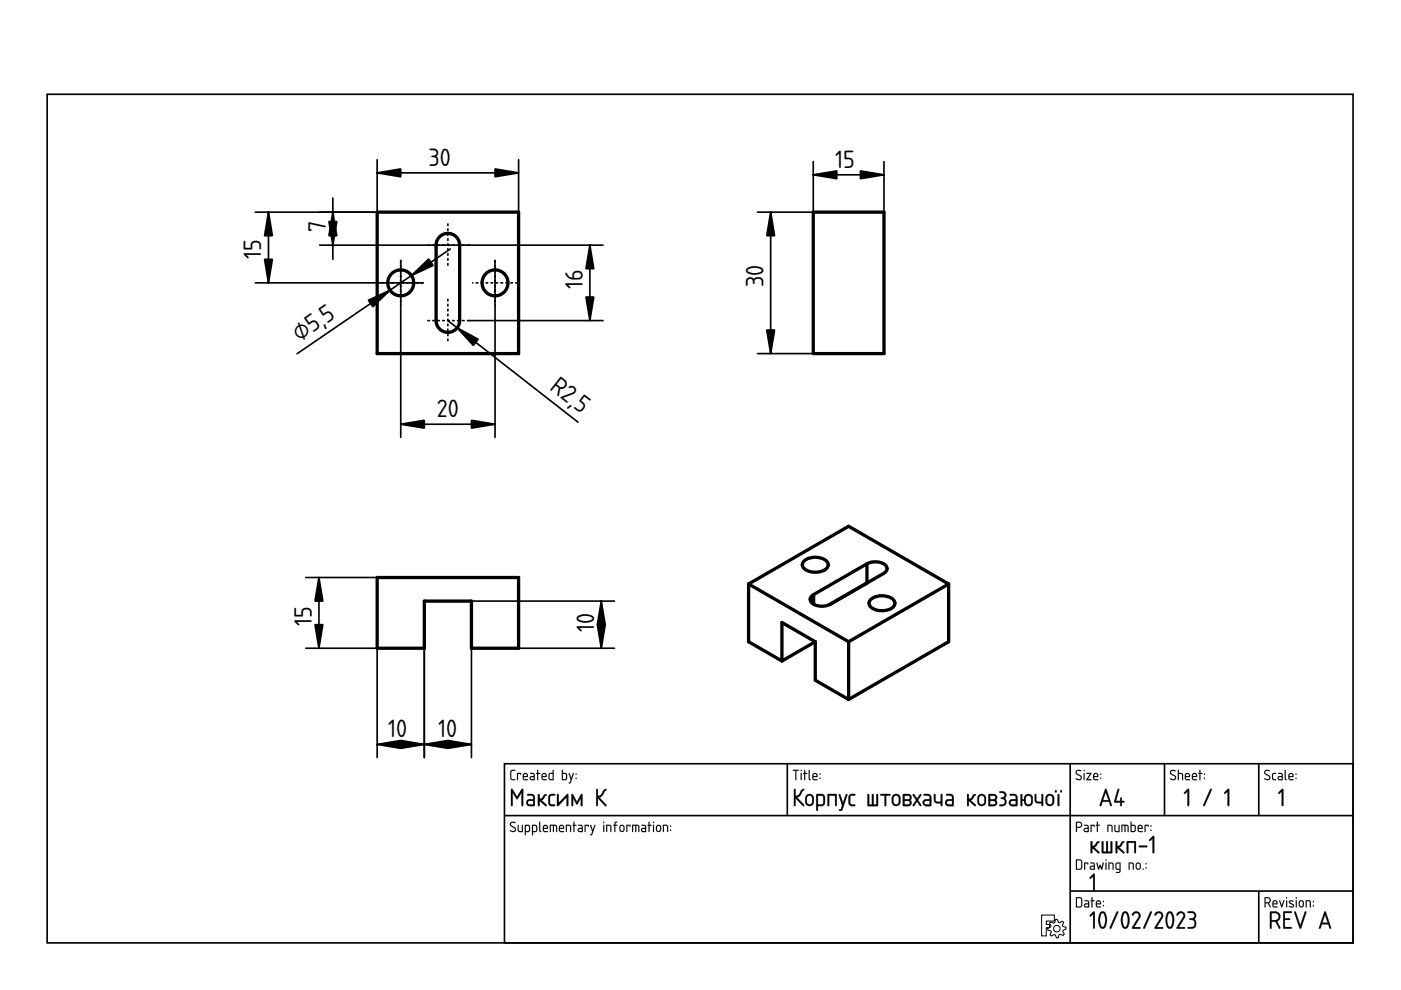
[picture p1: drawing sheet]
<svg xmlns="http://www.w3.org/2000/svg" width="297mm" height="210mm" viewBox="0 0 297 210" stroke-linecap="round" stroke-linejoin="round" font-family="sans-serif">
<defs><g id="words">
<g font-size="5">
<text x="90.8" y="35.1">30</text>
<text x="177.1" y="35.5">15</text>
<text x="69" y="49.1" transform="rotate(-90 69 49.1)">7</text>
<text x="55.4" y="54.9" transform="rotate(-90 55.4 54.9)">15</text>
<text x="123.5" y="61.3" transform="rotate(-90 123.5 61.3)">16</text>
<text x="161.9" y="60.8" transform="rotate(-90 161.9 60.8)">30</text>
<text x="63.5" y="72.5" transform="rotate(-34 63.5 72.5)">⌀5,5</text>
<text x="116.4" y="82.5" transform="rotate(38 116.4 82.5)">R2,5</text>
<text x="92.6" y="88.4">20</text>
<text x="66.1" y="132.7" transform="rotate(-90 66.1 132.7)">15</text>
<text x="126" y="134" transform="rotate(-90 126 134)">10</text>
<text x="82.3" y="156.3">10</text>
<text x="92.9" y="156.3">10</text>
</g>
</g></defs>
<path d="M10 20h276.9v179.9h-276.9zM107 161.9h179.9v38h-179.9zM107 172.9h179.9M166.9 161.9v11M226.9 161.9v38M246.9 161.9v11M266.9 161.9v11M226.9 188.9h60M266.9 188.9v11" fill="none" stroke="#000" stroke-width=".35"/>
<g fill="#000">
<path d="M271.7 167.3l.2-.1 .2 .2v3.3l-.2 .2-.2-.2v-2.9l-.4 .5-.3-.1zM231.8 185.3l.1-.1 .2 .2v3.3l-.2 .2-.1-.2v-2.9l-.5 .5-.3-.2z"/>
<path d="M108.2 174.4a.7 .7 0 0 1 1.1 .1h-.1a.48 .48 0 0 0-.5-.1 .48 .48 0 0 0-.3 .5l1 .8-.1 .6a.76 .76 0 0 1-1.2-.3l.9 .2 .2-.3-1.1-.9zM108.3 174.4l-.2 .6 .9 .5a.37 .37 0 0 1 .2 .6 .37 .37 0 0 1-.5 .1l-.5-.2v.2a.67 .67 0 0 0 .8 .2 .67 .67 0 0 0 .4-.7l-1.1-.9 .2-.4 .7 .1 .1-.1-.7-.2zM109.8 174.9l.2 .1v1.1l.6 .1v-1.2l.2-.1v1.5h-.6l-.3-.1zM109.8 174.9l.1 1.4 .9 .1v-1.5l-.1 .1v1.2h-.5l-.2-.1v-1.1zM111.5 175.1v1.1h.5l.1-1zM111.5 175.1l.7 .1-.1 1h-.6zM111.3 174.9h.8l.3 .4-.1 1-.8 .1-.1 .7-.1-.1zM111.3 174.9v2.1h.2v-.6h.5a.94 .94 0 0 0 .3-1.4zM113 175.1v1.1h.6v-1zM113 175.1l.7 .1-.1 1h-.6zM112.8 174.9h.9l.2 .4-.1 1-.8 .1-.1 .7-.1-.1zM112.8 174.9v2.1h.2v-.6h.5a.94 .94 0 0 0 .3-1.4zM114.3 174.2l.2 .1v1.7l.3 .3-.2 .1-.3-.3zM114.4 174.3l-.1 1.8 .1 .2 .2 .1-.1-2.1zM115.4 175.2l-.1 .3h.7l-.2-.4zM115.4 175.2a.36 .36 0 0 1 .4-.1 .36 .36 0 0 1 .2 .5h-.7zM115.3 175a.55 .55 0 0 1 .7 0 .55 .55 0 0 1 .1 .8l-.8-.1 .1 .4 .8 .2-.7 .1a.92 .92 0 0 1-.2-1.4zM115.3 175l-.2 .4 .1 .9 1 .1v-.2h-.8l-.1-.3v-.2h.9l-.1-.6-.5-.2zM116.6 174.9l1.4 .1 .1 .3v1.1l-.2-.1-.1-1.1-.3-.1v1.2l-.1 .1-.2-.1v-1.2h-.4v1.2l-.2 .1zM116.6 174.9v1.5l.2-.1v-1.2h.4l.2 1.3v-1.3h.5v1.2l.2 .1a1.36 1.36 0 0 0-.3-1.5zM118.8 175.2l-.1 .3h.7l-.2-.4zM118.8 175.2a.36 .36 0 0 1 .4-.1 .36 .36 0 0 1 .2 .5h-.7zM118.7 175a.56 .56 0 0 1 .7 0 .56 .56 0 0 1 .1 .8l-.8-.1 .1 .4 .8 .2-.7 .1a.92 .92 0 0 1-.2-1.4zM118.7 175l-.2 .4 .1 .9 1 .1v-.2h-.8l-.1-.3v-.2h.9l-.1-.6-.4-.2zM120 174.9h.7l.3 .1 .1 1.4-.2-.1-.1-1.1-.6-.1v1.2l-.2 .1zM120 174.9v1.5l.2-.1v-1.2l.7 .1 .1 1.2 .1-.7a.7 .7 0 0 0-.3-.8 .7 .7 0 0 0-.8 0zM121.6 174.2l.2 .1v.6l.5 .1-.5 .1v1.2l-.1 .1-.1-.1v-1.2l-.3-.1 .3-.1zM121.6 174.2v.7l-.2 .1 .2 .1 .1 1.3 .1-1.3 .4-.1-.4-.1v-.6zM122.7 175.8l.1 .4h.5v-.5zM122.7 175.8l.7-.1v.5h-.7zM122.6 174.9h.7l.3 .4-.1 1.1h-.6a.46 .46 0 0 1-.5-.4 .46 .46 0 0 1 .5-.5h.4v-.3l-.7-.1zM122.6 174.9v.1l.7 .2 .1 .4h-.5a.43 .43 0 0 0-.4 .4 .43 .43 0 0 0 .4 .4h.6l.1-1.1-.3-.4zM124 174.9l.8 .1-.1 .3-.1-.2h-.4v1.2l-.1 .1-.2-.1zM124 174.9l.1 1.5 .1-1.3h.4l.1 .2 .1-.3zM125.1 174.9l.3 .1 .3 1 .3-1 .1-.1 .1 .1-.8 2.1-.3-.1 .3-.1 .2-.6zM125.2 174.9l.4 1.4-.2 .6-.3 .1 .3 .1 .8-2.1h-.2l-.3 1-.4-1zM127.9 174.9l.2 .1v1.3l-.1 .1-.1-.1zM127.9 174.9l.1 1.5 .1-1.4zM127.9 174.4a.15 .15 0 0 1 .3 0 .15 .15 0 0 1-.3 0zM127.9 174.2v.3h.2v-.3zM128.5 174.9h.7l.3 .1 .1 1.4-.2-.1-.1-1.1-.6-.1v1.2l-.2 .1zM128.6 174.9v1.5l.1-.1v-1.2l.7 .1 .1 1.2 .1-.7a.7 .7 0 0 0-.2-.8 .7 .7 0 0 0-.8 0zM130.4 174.3l.5-.1v.2l-.4 .1v.4l.4 .1-.4 .1v1.2l-.2 .1-.1-1.3-.2-.1 .2-.1zM130.4 174.3l-.1 .6-.3 .1 .3 .1v1.3l.1-1.3 .5-.1-.5-.1 .1-.3 .4-.2v-.2zM131.6 175.2v.8l.5 .1 .1-.8-.2-.2zM131.6 175.1l.5 .1 .1 .6a.36 .36 0 0 1-.3 .4 .36 .36 0 0 1-.4-.3zM131.5 175a.55 .55 0 0 1 .6-.1 .55 .55 0 0 1 .3 .5l-.1 .8-.2 .2h-.5l-.3-.5v-.7zM131.5 175l-.1 .2-.1 .7a.53 .53 0 0 0 .6 .5 .53 .53 0 0 0 .5-.5l-.2-.9-.4-.1zM132.8 174.9l.9 .1-.1 .3-.1-.2h-.5v1.2l-.1 .1-.1-.1zM132.8 174.9l.1 1.5 .1-1.3h.5l.1 .2 .1-.3zM134 174.9l1.4 .1 .2 .3-.1 1.1-.2-.1v-1.1l-.4-.1v1.2l-.1 .1-.1-.1v-1.2h-.5v1.2l-.2 .1zM134.1 174.9l-.1 1.5 .2-.1v-1.2h.5l.1 1.3 .1-1.3h.4l.1 1.2 .1 .1a1.36 1.36 0 0 0-.2-1.5zM136.2 175.8l.1 .4h.5v-.5zM136.2 175.8l.6-.1v.5h-.6zM136 174.9h.8l.2 .4v1.1h-.7a.46 .46 0 0 1-.4-.4 .46 .46 0 0 1 .4-.5h.5v-.3l-.8-.1zM136 174.9v.1l.8 .2v.4h-.5a.43 .43 0 0 0-.4 .4 .43 .43 0 0 0 .4 .4h.7v-1.1l-.3-.4zM137.5 174.2l.2 .1v.6l.5 .1-.5 .1v1.2l-.1 .1-.1-.1v-1.2l-.2-.1 .2-.1zM137.5 174.2v.7l-.2 .1 .2 .1 .1 1.3 .1-1.3 .4-.1-.4-.1v-.6zM138.5 174.9l.2 .1v1.3l-.1 .1-.2-.1zM138.5 174.9l.1 1.5 .1-1.4zM138.4 174.4a.15 .15 0 0 1 .3 0 .15 .15 0 0 1-.3 0zM138.5 174.2v.3h.1v-.3zM139.4 175.2l-.1 .8 .5 .1 .1-.8-.2-.2zM139.4 175.1l.5 .1 .1 .6a.36 .36 0 0 1-.4 .4 .36 .36 0 0 1-.3-.3zM139.3 175a.55 .55 0 0 1 .6-.1 .55 .55 0 0 1 .3 .5l-.1 .8-.3 .2h-.4l-.3-.5v-.7zM139.3 175l-.2 .2v.7a.53 .53 0 0 0 .5 .5 .53 .53 0 0 0 .6-.5l-.2-.9-.4-.1zM140.6 174.9h.6l.4 .1v1.4l-.2-.1v-1.1l-.6-.1v1.2l-.2 .1zM140.6 174.9v1.5l.1-.1v-1.2l.7 .1 .2 1.2v-.7a.7 .7 0 0 0-.2-.8 .7 .7 0 0 0-.8 0zM142.1 175.9h.2v.3l-.2-.1zM142.1 175.9v.2h.1v-.2zM142.1 175h.2v.3h-.2zM142.1 175v.2h.2v-.2z"/>
<path d="M108.3 174.4a.64 .64 0 0 1 1 .1h-.1a.49 .49 0 0 0-.6-.1 .49 .49 0 0 0-.2 .5l.7 .5a.6 .6 0 0 1 .2 .8 .6 .6 0 0 1-.9 .1l-.3-.1 .1-.2a.51 .51 0 0 0 .6 .2 .51 .51 0 0 0 .4-.5l-1-.6-.1-.3zM109.8 174.9l.2 .1v1.1l.2 .1h.5v-1.2l.1-.1v1.5l-.9-.1zM111.5 175.1v1.1h.5l.2-1zM111.3 174.9a.77 .77 0 0 1 .9 .1 .77 .77 0 0 1 .2 .9l-.3 .5h-.6v.7h-.2zM113 175.1v1.1h.6l.1-1zM112.8 174.9a.77 .77 0 0 1 1 .1 .77 .77 0 0 1 .1 .9l-.2 .5h-.7v.7h-.2zM114.3 174.2l.2 .1v1.7l.3 .3-.2 .1-.3-.3zM115.4 175.2l-.1 .3h.7l-.2-.4zM115.3 175a.55 .55 0 0 1 .7 0 .55 .55 0 0 1 .1 .7h-.8l.1 .5 .8 .1-.7 .1a.91 .91 0 0 1-.2-1.4zM116.6 174.9h1.2a1.25 1.25 0 0 1 .2 1.5l-.1-1.2-.2-.1h-.2l-.1 1.3-.2-.1v-1.2h-.4v1.2l-.2 .1zM118.8 175.2l-.1 .3h.7l-.2-.4zM118.7 175a.55 .55 0 0 1 .7 0 .55 .55 0 0 1 .1 .7h-.8l.1 .5 .8 .1-.7 .1a.91 .91 0 0 1-.2-1.4zM120 174.9a.71 .71 0 0 1 .8 0 .71 .71 0 0 1 .3 .8l-.1 .7-.1-1.2-.7-.1v1.2l-.2 .1zM121.6 174.2l.2 .1v.6l.4 .1-.4 .1-.1 1.3-.1-1.3-.2-.1 .2-.1zM122.7 175.8l.1 .4h.5v-.5zM122.6 174.9h.7l.3 .4-.1 1.1h-.6a.44 .44 0 0 1-.4-.4 .44 .44 0 0 1 .4-.5h.4v-.3l-.7-.1zM124 174.9l.8 .1-.1 .3-.1-.2h-.4l-.1 1.3zM125.2 174.9l.1 .1 .4 1 .3-1h.2l-.8 2.1-.3-.1 .3-.1 .2-.6zM127.9 174.9l.2 .1-.1 1.4zM127.9 174.4a.15 .15 0 0 1 .3 0 .15 .15 0 0 1-.3 0zM128.5 174.9a.71 .71 0 0 1 .9 0 .71 .71 0 0 1 .2 .8l-.1 .7-.1-1.2-.7-.1v1.2l-.2 .1zM130.4 174.3l.5-.1v.2l-.4 .2v.3l.4 .1-.4 .1-.2 1.3-.1-1.3-.2-.1 .2-.1zM131.6 175.2l-.1 .7a.34 .34 0 0 0 .4 .3 .34 .34 0 0 0 .3-.4l-.1-.6zM131.5 175l.6-.1a.93 .93 0 0 1 0 1.5h-.4a.96 .96 0 0 1-.2-1.4zM132.8 174.9l.9 .1-.1 .3-.1-.2h-.5l-.1 1.3zM134.1 174.9h1.2a1.25 1.25 0 0 1 .2 1.5l-.2-1.2-.2-.1h-.2l-.1 1.3-.1-.1v-1.2h-.5v1.2l-.2 .1zM136.2 175.8l.1 .4h.5v-.5zM136 174.9h.7l.3 .4v1.1h-.7a.44 .44 0 0 1-.4-.4 .44 .44 0 0 1 .4-.5h.5v-.3l-.8-.1zM137.5 174.2l.2 .1v.6l.5 .1-.5 .1-.1 1.3-.1-1.3-.2-.1 .2-.1zM138.5 174.9l.2 .1-.1 1.4zM138.4 174.4a.15 .15 0 0 1 .3 0 .15 .15 0 0 1-.3 0zM139.4 175.2l-.1 .7a.34 .34 0 0 0 .3 .3 .34 .34 0 0 0 .4-.4l-.1-.6zM139.3 175l.6-.1a.93 .93 0 0 1-.1 1.5h-.4a.96 .96 0 0 1-.1-1.4zM140.6 174.9a.71 .71 0 0 1 .8 0 .71 .71 0 0 1 .3 .8l-.1 .7-.2-1.2-.6-.1v1.2l-.2 .1zM142.1 175.9h.2v.2h-.2zM142.1 175h.2v.3h-.2z"/>
<path d="M108.3 163.4l.9-.2v.2l-.6 .1-.2 .1v1.3l.2 .3h.6l.1 .2h-.8l-.3-.3v-1.4zM109.6 163.9l.9 .1-.1 .3-.1-.2h-.5l-.1 1.3zM111.1 164.2v.3h.6l-.2-.4zM111 164a.55 .55 0 0 1 .8 0 .55 .55 0 0 1 0 .8h-.7l.1 .4 .7 .1-.6 .1a.91 .91 0 0 1-.3-1.4zM112.6 164.8v.4h.6v-.4zM112.4 163.9h.7l.3 .4-.1 1.1h-.6a.44 .44 0 0 1-.4-.4 .44 .44 0 0 1 .4-.5h.5l-.1-.3-.7-.1zM113.9 163.2l.2 .1v.6l.4 .1-.4 .1-.1 1.3-.1-1.3-.2-.1 .2-.1zM115.1 164.2l-.1 .3h.7l-.2-.4zM115 164a.55 .55 0 0 1 .7 0 .55 .55 0 0 1 .1 .8h-.8l.1 .4 .8 .1-.7 .1a.91 .91 0 0 1-.2-1.4zM116.6 164.1l-.1 .1a.63 .63 0 0 0 0 .7 .63 .63 0 0 0 .7 .3v-1.1zM116.4 164l.8-.1v-.6l.2-.1v2.2h-.8l-.3-.2zM119.3 164.1v1.1h.5a.78 .78 0 0 0 .2-1zM119.2 163.2l.1 .1v.6h.7l.2 .3v.8l-.2 .4-.9-.1zM120.6 163.9l.2 .1 .3 1 .4-1h.2l-.8 2.1-.3-.1 .2-.1 .2-.6zM122.1 164.9h.1v.2h-.1zM122.1 164h.1v.3h-.1z"/>
<path d="M108.3 163.3l1-.1v.2l-.7 .1-.2 .1v1.3l.1 .2 .8 .1v.2h-.8l-.3-.3v-1.4zM108.4 163.4l-.2 .3v1.4l.3 .3h.7v-.2h-.6l-.2-.3v-1.3l.2-.2h.6v-.2zM109.6 163.9l.9 .1-.1 .3-.1-.2h-.5v1.2l-.1 .1-.1-.1zM109.7 163.9v1.5l.1-1.3h.5l.1 .2 .1-.3zM111.1 164.2v.3h.6l-.2-.4zM111.1 164.2a.36 .36 0 0 1 .5-.1 .36 .36 0 0 1 .1 .5h-.7zM111 164a.55 .55 0 0 1 .8 0 .55 .55 0 0 1 0 .8h-.7v.3l.9 .2-.7 .1a.92 .92 0 0 1-.3-1.4zM111 164l-.2 .4 .2 .9 .9 .1v-.1l-.8-.1-.1-.3v-.2h.9l-.1-.6-.4-.2zM112.6 164.8v.4h.6v-.4zM112.5 164.8l.7-.1v.5h-.6zM112.4 163.9h.7l.3 .4v1.1h-.7a.46 .46 0 0 1-.4-.4 .46 .46 0 0 1 .4-.5h.5l-.1-.3-.7-.1zM112.4 163.9v.2l.8 .1v.4h-.5a.43 .43 0 0 0-.4 .4 .43 .43 0 0 0 .4 .4h.6l.1-1.1-.3-.4zM113.9 163.2l.2 .1v.6l.5 .1-.5 .1v1.2l-.1 .1-.1-.1v-1.2l-.3-.1 .3-.1zM113.9 163.3v.6l-.2 .1 .2 .1 .1 1.3 .1-1.3 .4-.1-.4-.1v-.6zM115.1 164.2l-.1 .3h.7l-.2-.4zM115.1 164.2a.36 .36 0 0 1 .4-.1 .36 .36 0 0 1 .2 .5h-.7zM115 164a.55 .55 0 0 1 .8 0 .55 .55 0 0 1 0 .8h-.8l.1 .3 .8 .2-.7 .1a.92 .92 0 0 1-.2-1.4zM115 164l-.2 .4 .1 .9 1 .1v-.1l-.8-.1-.1-.3v-.2h.9l-.1-.6-.4-.2zM116.6 164.1l-.1 1 .7 .1v-1.1zM116.6 164.1h.6v1.1h-.3a.65 .65 0 0 1-.3-1.1zM116.4 164l.8-.1v-.6l.2-.1v2.2h-.8l-.3-.2zM116.4 164l-.1 1.2 .3 .2h.7l.1-2.1h-.2v.6zM119.3 164.1v1.1h.5a.76 .76 0 0 0 0-1.1zM119.3 164.1h.5a.73 .73 0 0 1 .2 1l-.7 .1zM119.1 163.2l.3 .1-.1 .6h.7l.2 .3v1l-.2 .2-.9-.1zM119.2 163.2l-.1 2.1 .9 .1 .2-.4v-.8l-.2-.3h-.7v-.6zM120.6 163.9l.2 .1 .3 1 .3-1 .2-.1 .1 .1-.8 2.1-.3-.1 .2-.1 .2-.6zM120.6 163.9l.4 1.4-.2 .6-.2 .1 .3 .1 .8-2.1h-.2l-.4 1-.3-1zM122 164.9h.2v.3h-.2zM122.1 164.9v.2h.1v-.2zM122 164h.2v.3h-.2zM122.1 164v.2l.1 .1v-.3z"/>
<path d="M108.4 167.3h.3l.9 1.6 1-1.6h.3v3.6h-.3l-.1-.2v-2.6l-.9 1.4-.9-1.4v2.6v.2h-.3zM108.4 167.3v3.6h.2l.1-.2v-2.7l.9 1.4 1-1.4v2.7v.2h.3v-3.6h-.3l-1 1.7-.9-1.7zM112 169.9v.4l.2 .2 .8 .1v-.8zM112 169.9l1.1-.1v.8l-1.1-.1-.1-.3zM111.8 168.4l1.1-.1 .5 .6v1.9l-.2 .2h-.9a.77 .77 0 0 1-.8-.8 .77 .77 0 0 1 .8-.8h.7v-.5l-.2-.2h-1zM111.8 168.4v.2l1 .1 .2 .2 .1 .6h-.8a.72 .72 0 0 0-.7 .7 .72 .72 0 0 0 .7 .7l1.1-.1v-1.9l-.5-.5zM114.1 168.4h.3v1l.5-.2 .6-.8 .3-.1 .1 .2-.7 1-.4 .2 1.1 .9v.2l-.3 .1-1.2-1.1 .1 .9a.21 .21 0 0 1-.3 .3 .21 .21 0 0 1-.2-.3zM114.1 168.4v2.4h.3v-1.1l1.2 1.2h.3v-.3l-1.1-.9 .3-.2 .8-1h-.4l-.6 .7-.5 .2v-1zM116.4 168.5l.4-.2h.7l.2 .1v.3a.86 .86 0 0 0-1.1 .5l.1 1.2 1 .2v.1a.93 .93 0 0 1-1.5-.5l.1-1.3zM116.5 168.6l-.2 .3v1.3a.87 .87 0 0 0 1.4 .5l-.2-.1-.7-.1a1.97 1.97 0 0 1 0-1.8h.7l.2-.2-.2-.1h-.5zM118.1 168.4h.3l.1 .2v1.6l1.6-1.7 .4-.1v2.5h-.3l-.1-.2v-1.7l-1.6 1.8-.4 .1zM118.2 168.4v2.4h.3l1.7-1.8v1.7l.2 .2v-2.5l-.3 .1-1.7 1.8v-1.7v-.2zM121.2 168.4h.3l.8 1.6 .8-1.6h.4v2.5h-.3l-.1-.2v-1.5l-.8 1.4-.8-1.4v1.5v.2h-.3zM121.2 168.4v2.5h.3v-.2v-1.5l.8 1.3 .8-1.3 .1 1.5v.2h.2v-2.5h-.2l-.9 1.7-.8-1.7zM126.4 167.3h.3l.1 .2v1.2l.5-.1 .7-1.1 .5-.2 .1 .2-.3 .2a1.95 1.95 0 0 1-1.2 1.4l1.4 1.5a.21 .21 0 0 1 .1 .3 .21 .21 0 0 1-.4 0l-1.4-1.6v1.4l-.1 .2h-.3zM126.5 167.3l-.1 3.5 .2 .1 .1-.2v-1.5l1.6 1.6h.3l-.1-.2-1.5-1.5 .6-.2 1-1.5-.2-.1-.4 .2a1.76 1.76 0 0 1-1.2 1.3l-.1-1.3v-.2z"/>
<path d="M108.4 167.3h.3l.9 1.6 1-1.6h.3v3.6h-.3v-.2v-2.6l-1 1.4-.9-1.4v2.6l-.1 .2h-.2zM112 169.9l-.1 .4 .3 .2 .8 .1v-.8zM111.8 168.4h1.1l.5 .5v1.9l-.2 .1h-.9a.74 .74 0 0 1-.7-.7 .74 .74 0 0 1 .7-.8h.7v-.5l-.2-.2-1-.1zM114.1 168.4l.3 .1v.9a.95 .95 0 0 0 .9-.9l.4-.1a.17 .17 0 0 1 .2 .1 .17 .17 0 0 1-.1 .2l-.6 .8-.4 .2 1.1 .9a.18 .18 0 0 1 0 .3 .18 .18 0 0 1-.3 0l-1.2-1.1v.9a.19 .19 0 0 1-.2 .2 .19 .19 0 0 1-.2-.2zM116.5 168.5l.3-.1 .7-.1 .2 .1v.2a.86 .86 0 0 0-1.1 .6l.1 1.2 .1 .1 .9 .1v.1a.92 .92 0 0 1-1.4-.5v-1.3zM118.1 168.4h.3l.1 .2v1.6l1.6-1.7 .4-.1-.1 2.5h-.2l-.1-.2v-1.7l-1.6 1.8-.4 .1zM121.2 168.4h.3l.8 1.6 .9-1.6h.3v2.5h-.3l-.1-.2v-1.5l-.8 1.4-.8-1.4v1.5v.2h-.3zM126.5 167.3h.2l.1 .2v1.2a1.28 1.28 0 0 0 1.1-1.1l.5-.3a.18 .18 0 0 1 .2 .1 .18 .18 0 0 1-.1 .2l-.2 .1a1.95 1.95 0 0 1-1.2 1.4l1.4 1.5 .1 .3-.3-.1-1.5-1.5v1.4l-.1 .2h-.2z"/>
<path d="M168.1 163.2h1.2l.1 .1-.6 .1 .1 1.9-.2 .1-.1-.1v-1.9h-.5zM168.1 163.2v.2h.5l.1 2 .1-2 .6-.1zM169.8 163.9l.2 .1v1.3l-.1 .1-.2-.1zM169.8 163.9l.1 1.5 .1-1.4zM169.7 163.4a.15 .15 0 0 1 .3 0 .15 .15 0 0 1-.3 0zM169.8 163.2v.3h.1v-.3zM170.5 163.2l.2 .1v.6l.5 .1-.5 .1v1.2l-.1 .1-.1-.1v-1.2l-.2-.1 .2-.1zM170.5 163.3v.6l-.2 .1 .2 .1 .1 1.3 .1-1.3 .4-.1-.4-.1v-.6zM171.5 163.2l.2 .1v1.7l.2 .3-.1 .1-.4-.3zM171.5 163.3v1.8v.2l.3 .1-.1-2.1zM172.5 164.2l-.1 .3h.7l-.2-.4zM172.5 164.2a.36 .36 0 0 1 .5-.1 .36 .36 0 0 1 .1 .5h-.7zM172.4 164a.55 .55 0 0 1 .8 0 .55 .55 0 0 1 0 .8h-.8l.1 .3 .8 .2-.6 .1a.92 .92 0 0 1-.3-1.4zM172.4 164l-.2 .4 .2 .9 .9 .1v-.1l-.8-.1-.1-.3v-.2h.9l-.1-.6-.4-.2zM173.8 164.9h.1v.3h-.1zM173.8 164.9v.2h.1v-.2zM173.8 164h.1l.1 .3h-.2zM173.8 164v.2l.1 .1v-.3z"/>
<path d="M168.1 163.2l1.3 .1-.6 .1-.1 2-.1-2h-.5zM169.8 163.9l.2 .1-.1 1.4zM169.8 163.4a.14 .14 0 0 1 .2 0 .14 .14 0 0 1-.2 0zM170.5 163.2l.2 .1v.6l.5 .1-.5 .1-.1 1.3-.1-1.3-.2-.1 .2-.1zM171.5 163.2l.2 .1v1.7l.2 .3-.1 .1-.3-.3zM172.5 164.2l-.1 .3h.7l-.2-.4zM172.4 164a.55 .55 0 0 1 .8 0 .55 .55 0 0 1 0 .8h-.8l.1 .4 .8 .1-.6 .1a.91 .91 0 0 1-.3-1.4zM173.8 164.9h.1v.2h-.1zM173.8 164h.1v.3h-.1z"/>
<path d="M168.4 167.3h.2l.1 .2v1.2a1.28 1.28 0 0 0 1.1-1.1l.5-.3a.18 .18 0 0 1 .2 .1 .18 .18 0 0 1-.1 .2l-.2 .1a1.95 1.95 0 0 1-1.2 1.4l1.4 1.5 .1 .3-.3-.1-1.5-1.5v1.4l-.1 .2h-.2zM171.3 168.8l-.2 .3v.9a.57 .57 0 0 0 .6 .6 .57 .57 0 0 0 .5-.7v-.8l-.2-.3-.4-.1zM171.1 168.5a.92 .92 0 0 1 1.4 .7 1.52 1.52 0 0 1-.2 1.5 .92 .92 0 0 1-1 .1 .92 .92 0 0 1-.6-.8l.1-1zM173.4 168.7v1.9l1-.1 .2-.3-.1-1.3-.2-.2zM173.1 168.4a1.38 1.38 0 0 1 1.8 .5v.2a1.71 1.71 0 0 1-.5 1.8h-1v1h-.3zM175.5 168.4h1.9v2.5h-.3l-.1-.2v-2h-1.2v2v.2h-.3zM177.9 168.4l.3 .1 .5 1.7 .6-1.7 .2-.1 .2 .1-1.1 3.3-.2 .1h-.5v-.1l.4-.2 .2-.8zM180.1 168.5l.3-.1 .8-.1 .1 .1v.2a.86 .86 0 0 0-1.1 .6l.1 1.2 .1 .1 .9 .1 .1 .1a.92 .92 0 0 1-1.5-.5v-1.3zM184 168.4h.2l.1 .1v2.1h.6v-2l.2-.3 .1 .2v2.1h.6v-2.1v-.1h.3v2.5h-2.1zM186.7 168.4h2.1v.2l-.9 .1-.1 2.2h-.2l-.1-.2v-2l-.8-.1zM189.6 168.8l-.1 .3-.1 .9a.57 .57 0 0 0 .6 .6 .57 .57 0 0 0 .6-.7l-.1-.8-.1-.3-.4-.1zM189.4 168.5a.92 .92 0 0 1 1.5 .7 1.52 1.52 0 0 1-.3 1.5 .92 .92 0 0 1-1 .1 .92 .92 0 0 1-.5-.8v-1zM191.8 169.8v.8h.7a.37 .37 0 0 0 .4-.4 .37 .37 0 0 0-.4-.4zM191.5 168.4l1.1-.1a.73 .73 0 0 1 .6 .5 .73 .73 0 0 1-.2 .8 .73 .73 0 0 1 .2 .8 .73 .73 0 0 1-.6 .5h-1l-.2-.1zM191.8 168.7v.8h.7a.37 .37 0 0 0 .4-.4 .37 .37 0 0 0-.3-.4zM193.6 168.4h.2l.6 .9 .6-.9h.3v.3l-.7 .9 .7 1.1v.2l-.3-.1-.6-.8-.6 .8-.2 .1v-.3l.6-1-.7-1zM196.1 169.9l-.1 .4 .2 .2 .9 .1v-.8zM195.9 168.4h1.1l.4 .5v1.9l-.1 .1h-1a.74 .74 0 0 1-.7-.7 .74 .74 0 0 1 .7-.8h.8v-.5l-.2-.2-1-.1zM198 168.4h.3v.1l.1 1.3 .4 .2h.7v-1.5v-.1h.3v2.5h-.3v-.6a1.27 1.27 0 0 1-1.3-.2l-.2-.5zM200.8 169.9v.4l.2 .2 .9 .1v-.8zM200.6 168.4h1.1l.5 .5v1.9l-.2 .1h-.9a.74 .74 0 0 1-.7-.7 .74 .74 0 0 1 .7-.8h.8l-.1-.5-.2-.2-1-.1zM205.1 168.4l.3 .1v.9a.95 .95 0 0 0 .9-.9l.4-.1a.17 .17 0 0 1 .2 .1 .17 .17 0 0 1-.1 .2l-.6 .8-.4 .2 1.1 .9a.18 .18 0 0 1 0 .3 .18 .18 0 0 1-.3 0l-1.2-1.1v.9a.19 .19 0 0 1-.2 .2 .19 .19 0 0 1-.2-.2zM207.8 168.8l-.2 .3v.9a.57 .57 0 0 0 .6 .6 .57 .57 0 0 0 .5-.7v-.8l-.2-.3-.3-.1zM207.6 168.5a.92 .92 0 0 1 1.4 .7 1.52 1.52 0 0 1-.2 1.5 .92 .92 0 0 1-1 .1 .92 .92 0 0 1-.6-.8l.1-1zM209.9 169.8v.8h.8a.37 .37 0 0 0 .4-.4 .37 .37 0 0 0-.5-.4zM209.6 168.4l1.1-.1a.73 .73 0 0 1 .7 .5 .73 .73 0 0 1-.2 .8 .73 .73 0 0 1 .2 .8 .73 .73 0 0 1-.7 .5h-.9l-.2-.1zM209.9 168.7v.8h.8a.37 .37 0 0 0 .4-.4 .37 .37 0 0 0-.4-.4zM211.9 167.8a.91 .91 0 0 1 1.2 .2 .91 .91 0 0 1-.1 1.2 .95 .95 0 0 1 .2 1.4 .95 .95 0 0 1-1.3 .1v-.1a.87 .87 0 0 0 1.2-.7l-.3-.4-.6-.1 .1-.3a.51 .51 0 0 0 .7-.3 .51 .51 0 0 0-.5-.7h-.6zM214.3 169.9v.4l.2 .2 .9 .1v-.8zM214.1 168.4h1.1l.5 .5v1.9l-.2 .1h-.9a.74 .74 0 0 1-.7-.7 .74 .74 0 0 1 .7-.8h.8l-.1-.5-.2-.2-1-.1zM216.4 168.4h.3v.1v1h.4a.94 .94 0 0 1 .8-1.2 .94 .94 0 0 1 1.1 .9 1.53 1.53 0 0 1-.3 1.5 .94 .94 0 0 1-1.1 .1 .94 .94 0 0 1-.5-1h-.4v1.1h-.3zM217.7 168.8l-.2 .3v.9a.58 .58 0 0 0 .6 .6 .58 .58 0 0 0 .5-.6v-.9l-.2-.2-.3-.2zM219.4 168.4h.3v.1l.1 1.3 .3 .2h.7v-1.5l.1-.1h.2v2.5h-.2l-.1-.6a1.27 1.27 0 0 1-1.2-.2l-.2-.5zM222.2 168.8l-.2 .3v.9a.57 .57 0 0 0 .6 .6 .57 .57 0 0 0 .6-.7l-.1-.8-.1-.3-.4-.1zM222 168.5a.92 .92 0 0 1 1.5 .7 1.52 1.52 0 0 1-.3 1.5 .92 .92 0 0 1-1 .1 .92 .92 0 0 1-.5-.8v-1zM224.3 168.4l.3 .1v2.2l-.2 .2-.2-.2zM224.8 167.6h.3v.4h-.3zM223.7 167.6h.3v.4h-.3z"/>
<path d="M168.4 167.3h.3v.2v1.2l.6-.1 .6-1.1 .5-.2 .1 .2-.3 .2a1.95 1.95 0 0 1-1.2 1.4l1.5 1.5a.21 .21 0 0 1 0 .3 .21 .21 0 0 1-.3 0l-1.5-1.6v1.4v.2h-.3zM168.4 167.3v3.5l.1 .1 .2-.2v-1.5l1.5 1.6h.3l-.1-.2-1.5-1.5 .6-.2 1-1.5-.2-.1-.3 .2a1.76 1.76 0 0 1-1.3 1.3v-1.3l-.1-.2zM171.3 168.8l-.2 .3v.9a.58 .58 0 0 0 .9 .5l.2-.6-.1-.9-.5-.3zM171.2 168.8a.6 .6 0 0 1 .7-.1 .6 .6 0 0 1 .3 .6v.6a.59 .59 0 0 1-.5 .7 .59 .59 0 0 1-.7-.6l.1-.9zM171 168.5a.94 .94 0 0 1 1.6 .7 1.54 1.54 0 0 1-.3 1.5l-.7 .2-.6-.2a1.81 1.81 0 0 1 0-2.2zM171.1 168.5l-.4 .7a1.4 1.4 0 0 0 .5 1.6 .9 .9 0 0 0 1.3-.8v-.8a.92 .92 0 0 0-1.4-.7zM173.4 168.7v1.9l.9-.1 .2-.3v-1.3l-.2-.2zM173.4 168.7h.9l.2 .2 .1 1.3-.2 .3-1 .1zM173.1 168.4l1.3-.1 .3 .3 .2 .5v1.4l-.5 .4h-1v.8l-.2 .3-.2-.3zM173.1 168.4v3.5h.3v-1l1.2-.1a2.13 2.13 0 0 0 .3-1.9l-.1-.2a1.5 1.5 0 0 0-1.7-.3zM175.5 168.4h1.9v2.5h-.3l-.1-.2v-2h-1.2v2v.2h-.3zM175.5 168.4v2.5l.3-.2v-2h1.3v2l.3 .1v-2.4zM177.9 168.4l.3 .1 .5 1.7 .6-1.7 .2-.2 .2 .2-1.1 3.3-.2 .2-.5-.1-.1-.1 .1-.2h.4l.2-.8zM177.9 168.4l.7 2.4-.3 .8-.4 .2 .5 .1 .2-.1 1-3.3-.1-.1-.2 .1-.6 1.8-.5-1.8zM180.1 168.5l.3-.2h.8l.1 .1v.3a.86 .86 0 0 0-1 .5v1.2l1 .2 .1 .1a.93 .93 0 0 1-1.5-.5v-1.3zM180.1 168.6l-.2 .3v1.3a.87 .87 0 0 0 1.4 .5l-.1-.1-.8-.1a1.97 1.97 0 0 1 0-1.8h.8l.1-.2-.1-.1h-.6zM183.9 168.4h.4v.1v2.1h.6l-.1-2 .3-.3 .2 .2-.1 2.1h.6v-2.1v-.1h.3v2.5h-2.2zM184 168.4v2.5h2.1v-2.5l-.3 .1v2.1h-.6v-2.1l-.1-.1-.2 .2v2h-.6v-2.1zM186.7 168.4h2.1v.3h-.2h-.7v2.2h-.3l-.1-.2v-2h-.8zM186.7 168.4v.2l.9 .1v2l.2 .2 .1-2.2h.7l.2-.3zM189.6 168.8l-.1 .3v.9a.58 .58 0 0 0 .8 .5l.2-.6v-.9l-.5-.3zM189.6 168.8a.6 .6 0 0 1 .7-.1 .6 .6 0 0 1 .3 .6v.6a.59 .59 0 0 1-.6 .7 .59 .59 0 0 1-.6-.6v-.9zM189.4 168.5a.94 .94 0 0 1 1.5 .7 1.54 1.54 0 0 1-.2 1.5l-.7 .2-.6-.2a1.81 1.81 0 0 1 0-2.2zM189.4 168.5l-.3 .7a1.4 1.4 0 0 0 .5 1.6 .9 .9 0 0 0 1.3-.8v-.8a.92 .92 0 0 0-1.5-.7zM191.8 169.8v.8l.7-.1a.35 .35 0 0 0 .4-.3 .35 .35 0 0 0-.4-.4zM191.8 169.8h.9l.2 .3v.3l-.2 .2h-.9zM191.5 168.4l1.1-.1a.76 .76 0 0 1 .7 .5 .76 .76 0 0 1-.3 .9v-.1a.74 .74 0 0 1 .3 .9 .74 .74 0 0 1-.7 .5h-1l-.2-.2zM191.5 168.4v2.4l1.1 .1a.71 .71 0 0 0 .6-.5 .71 .71 0 0 0-.2-.8 .7 .7 0 0 0 .2-.8 .7 .7 0 0 0-.6-.4zM191.8 168.7v.8l.7-.1a.35 .35 0 0 0 .4-.3 .35 .35 0 0 0-.3-.4zM191.8 168.7l.9 .1a.38 .38 0 0 1 .2 .4 .38 .38 0 0 1-.4 .3h-.7zM193.5 168.4h.4l.5 .9 .7-.9a.22 .22 0 0 1 .2 .1 .22 .22 0 0 1 0 .2l-.7 .9 .7 1v.3h-.3l-.6-.9-.7 1-.2-.3 .7-1.1-.7-1zM193.6 168.4l-.1 .2 .8 1-.7 1v.3l.2-.1 .6-.9 .6 .9 .3 .1v-.3l-.7-1 .7-.9v-.3h-.3l-.6 1-.6-1zM196.1 169.9l-.1 .4 .2 .2 .9 .1v-.8zM196.1 169.9l1-.1v.8l-1-.1-.1-.3zM195.8 168.4l1.2-.1 .5 .6v1.9l-.2 .2h-1a.77 .77 0 0 1-.7-.8 .77 .77 0 0 1 .7-.8h.8l-.1-.5-.1-.2h-1.1zM195.9 168.4v.2l1 .1 .2 .2v.6h-.8a.72 .72 0 0 0-.7 .7 .72 .72 0 0 0 .7 .7l1.1-.1v-1.9l-.5-.5zM198 168.4h.3l.1 .1v1.3l1 .2v-1.5l.1-.1h.3v2.5h-.3v-.5a1.3 1.3 0 0 1-1.3-.3l-.2-.5zM198.1 168.4v1.6l.4 .3h1v.5h.2v-2.4l-.2 .1v1.5h-.7l-.4-.2-.1-1.3zM200.9 169.9l-.1 .4 .2 .2 .9 .1v-.8zM200.8 169.9l1.1-.1v.8l-1.1-.1-.1-.3zM200.6 168.4l1.1-.1 .5 .6v1.9l-.2 .2h-.9a.77 .77 0 0 1-.8-.8 .77 .77 0 0 1 .8-.8h.8l-.1-.5-.2-.2h-1zM200.6 168.4v.2l1 .1 .2 .2 .1 .6h-.8a.72 .72 0 0 0-.7 .7 .72 .72 0 0 0 .7 .7l1.1-.1v-1.9l-.5-.5zM205.1 168.4h.3v1l.5-.2 .6-.8 .2-.1 .2 .2-.7 1-.4 .2 1.1 .9v.2l-.3 .1-1.2-1.1v.9a.21 .21 0 0 1-.2 .3 .21 .21 0 0 1-.2-.3zM205.1 168.4v2.4h.3v-1.1l1.2 1.2h.3v-.3l-1.1-.9 .3-.2 .8-1h-.4l-.6 .7-.5 .2v-1zM207.8 168.8l-.2 .3v.9a.58 .58 0 0 0 .9 .5l.2-.6-.1-.9-.4-.3zM207.7 168.8a.6 .6 0 0 1 .7-.1 .6 .6 0 0 1 .3 .6v.6a.59 .59 0 0 1-.5 .7 .59 .59 0 0 1-.7-.6l.1-.9zM207.5 168.5a.94 .94 0 0 1 1.6 .7 1.54 1.54 0 0 1-.3 1.5l-.7 .2-.6-.2a1.81 1.81 0 0 1 0-2.2zM207.6 168.5l-.4 .7a1.4 1.4 0 0 0 .5 1.6 .9 .9 0 0 0 1.3-.8v-.8a.92 .92 0 0 0-1.4-.7zM209.9 169.8v.8l.8-.1a.35 .35 0 0 0 .3-.3 .35 .35 0 0 0-.4-.4zM209.9 169.8h.9l.3 .3-.1 .3-.2 .2h-.9zM209.6 168.4l1.1-.1a.76 .76 0 0 1 .7 .5 .76 .76 0 0 1-.2 .9v-.1a.74 .74 0 0 1 .2 .9 .74 .74 0 0 1-.7 .5h-.9l-.3-.2zM209.6 168.4v2.4l1.1 .1a.71 .71 0 0 0 .7-.5 .71 .71 0 0 0-.3-.8 .7 .7 0 0 0 .3-.8 .7 .7 0 0 0-.7-.4zM209.9 168.7v.8l.8-.1a.35 .35 0 0 0 .3-.3 .35 .35 0 0 0-.3-.4zM209.9 168.7l1 .1a.38 .38 0 0 1 .2 .4 .38 .38 0 0 1-.4 .3h-.8zM211.9 167.8a.93 .93 0 0 1 1.2 .2 .93 .93 0 0 1-.1 1.2 .94 .94 0 0 1 .4 1.1 .94 .94 0 0 1-1 .6h-.5v-.3l1-.2 .1-.5-.1-.3-.7-.2v-.3a.56 .56 0 0 0 .6-.2 .56 .56 0 0 0 .1-.6l-1-.2zM211.9 167.8v.3h.6a.47 .47 0 0 1 .5 .3 .47 .47 0 0 1-.1 .5l-.6 .2v.2a.68 .68 0 0 1 .8 .8 .68 .68 0 0 1-1 .5l-.2 .1a1.15 1.15 0 0 0 1.2 0 .99 .99 0 0 0-.1-1.5 .78 .78 0 0 0 .2-1.1l-.4-.3zM214.4 169.9l-.1 .4 .2 .2 .9 .1v-.8zM214.3 169.9l1.1-.1v.8l-1.1-.1-.1-.3zM214.1 168.4l1.1-.1 .5 .6v1.9l-.2 .2h-.9a.77 .77 0 0 1-.7-.8 .77 .77 0 0 1 .7-.8h.8l-.1-.5-.2-.2h-1zM214.1 168.4v.2l1 .1 .3 .2v.6h-.8a.72 .72 0 0 0-.7 .7 .72 .72 0 0 0 .7 .7l1.1-.1v-1.9l-.5-.5zM216.4 168.4h.3l.1 .1-.1 1h.4v-.5l.4-.5a.93 .93 0 0 1 .9-.1 .93 .93 0 0 1 .6 .8 1.55 1.55 0 0 1-.3 1.5l-.4 .2-.7-.1-.5-.5v-.5h-.4l.1 .9-.1 .2h-.3zM216.4 168.4v2.5h.3v-.2v-.9h.5a.91 .91 0 0 0 .7 1.1 .91 .91 0 0 0 1-.9v-.8a.91 .91 0 0 0-1-.8 .91 .91 0 0 0-.7 1.1h-.5v-1zM217.7 168.9l-.2 .2v1.1l.2 .3h.7l.2-.5-.1-1-.4-.3zM217.7 168.8a.6 .6 0 0 1 .6-.1 .6 .6 0 0 1 .3 .6 1.07 1.07 0 0 1-.2 1.2 .61 .61 0 0 1-.9-.5v-.9zM219.4 168.4h.3v.1l.1 1.3 1 .2v-1.5v-.1h.3v2.5h-.3v-.5a1.3 1.3 0 0 1-1.3-.3l-.1-.5zM219.4 168.4l.1 1.6 .4 .3h.9l.1 .5h.2v-2.4l-.3 .1v1.5h-.7l-.4-.2v-1.3zM222.2 168.8l-.1 .3-.1 .9a.58 .58 0 0 0 .9 .5l.2-.6v-.9l-.5-.3zM222.2 168.8a.6 .6 0 0 1 .7-.1 .6 .6 0 0 1 .3 .6v.6a.59 .59 0 0 1-.6 .7 .59 .59 0 0 1-.6-.6v-.9zM222 168.5a.94 .94 0 0 1 1.5 .7 1.54 1.54 0 0 1-.3 1.5l-.6 .2-.7-.2a1.81 1.81 0 0 1 .1-2.2zM222 168.5l-.3 .7a1.4 1.4 0 0 0 .4 1.6 .9 .9 0 0 0 1.4-.8v-.8a.92 .92 0 0 0-1.5-.7zM224.3 168.4h.3v.1v2.2l-.2 .3-.2-.3zM224.3 168.4v2.3l.1 .2 .2-.2v-2.2zM224.8 167.6h.4l-.1 .4h-.2zM224.8 167.6v.4h.3v-.4zM223.7 167.6l.3-.1v.5h-.3zM223.7 167.6v.4h.3v-.4z"/>
<path d="M228.2 163.4a.7 .7 0 0 1 1 .1v.1a.48 .48 0 0 0-.6-.1 .48 .48 0 0 0-.3 .4l1 .8-.1 .6a.76 .76 0 0 1-1.1-.3l.8 .2 .2-.3-1-.9zM228.2 163.4l-.1 .6 .8 .6a.37 .37 0 0 1 .2 .5 .37 .37 0 0 1-.5 .1l-.4-.2-.1 .2a.67 .67 0 0 0 .8 .2 .67 .67 0 0 0 .4-.7l-1-.9 .1-.4 .8 .1v-.1l-.6-.2zM229.8 163.9l.2 .1v1.3l-.2 .1-.1-.1zM229.8 163.9v1.5l.1-1.4zM229.7 163.4a.15 .15 0 0 1 .3 0 .15 .15 0 0 1-.3 0zM229.8 163.2v.3h.1v-.3zM230.3 163.9h1.1l-.8 1.3h.7l.1 .2h-1.1l.8-1.3h-.7zM230.4 163.9v.2h.7l-.7 1.3h1l-.1-.2h-.7l.8-1.3zM232 164.2v.3h.6l-.1-.4zM232 164.2a.36 .36 0 0 1 .5-.1 .36 .36 0 0 1 .1 .5h-.6zM231.9 164a.55 .55 0 0 1 .8 0 .55 .55 0 0 1 .1 .8h-.8v.3l.9 .2-.7 .1a.92 .92 0 0 1-.3-1.4zM232 164l-.2 .4 .1 .9 .9 .1v-.1l-.7-.1-.1-.3v-.2h.8l-.1-.6-.4-.2zM233.3 164.9h.2v.3h-.2zM233.3 164.9v.2h.2v-.2zM233.3 164h.2v.3h-.2zM233.3 164v.2l.2 .1v-.3z"/>
<path d="M228.2 163.4a.64 .64 0 0 1 1 .1 .49 .49 0 0 0-.6-.1 .49 .49 0 0 0-.3 .6l.7 .4a.6 .6 0 0 1 .3 .8 .6 .6 0 0 1-1 .1l-.2-.1 .1-.2a.51 .51 0 0 0 .6 .2 .51 .51 0 0 0 .3-.5l-.9-.6-.2-.3zM229.8 163.9l.2 .1-.2 1.4zM229.7 163.4a.15 .15 0 0 1 .3 0 .15 .15 0 0 1-.3 0zM230.3 163.9h1.1l-.8 1.3h.7l.1 .2h-1l.7-1.3h-.7zM232 164.2v.3h.6l-.1-.4zM231.9 164a.55 .55 0 0 1 .8 0 .55 .55 0 0 1 .1 .8h-.8l.1 .4 .8 .1-.7 .1a.91 .91 0 0 1-.3-1.4zM233.3 164.9h.2v.2h-.2zM233.3 164h.2v.3h-.2z"/>
<path d="M228.3 174.4v.9h.5a.45 .45 0 0 0 .4-.5 .45 .45 0 0 0-.4-.4zM228.2 174.2h.6a.66 .66 0 0 1 .6 .7 .66 .66 0 0 1-.6 .6h-.5v.8l-.2 .1zM230 175.8l.1 .4h.5v-.5zM229.9 174.9h.7l.2 .4v1.1h-.6a.44 .44 0 0 1-.5-.4 .44 .44 0 0 1 .5-.5h.4v-.3l-.7-.1zM231.3 174.9l.8 .1-.1 .3-.1-.2h-.5l-.1 1.3zM232.6 174.2l.2 .1v.6l.4 .1-.4 .1-.1 1.3-.1-1.3-.3-.1 .3-.1zM234.8 174.9a.71 .71 0 0 1 .9 0 .71 .71 0 0 1 .2 .8l-.1 .7-.1-1.2-.7-.1v1.2l-.2 .1zM236.3 174.9l.2 .1v1.1l.2 .1h.5v-1.2l.1-.1v1.5l-.9-.1zM237.8 174.9h1.2a1.25 1.25 0 0 1 .2 1.5l-.1-1.2-.3-.1h-.2l-.1 1.3-.1-.1v-1.2h-.4v1.2l-.2 .1zM239.9 175.1v1.1h.4a.78 .78 0 0 0 .2-1zM239.7 174.2l.2 .1v.6h.7l.2 .3v.8l-.3 .4-.8-.1zM241.5 175.2l-.1 .3h.7l-.2-.4zM241.4 175a.55 .55 0 0 1 .7 0 .55 .55 0 0 1 .1 .7h-.8l.1 .5 .8 .1-.7 .1a.91 .91 0 0 1-.2-1.4zM242.7 174.9l.9 .1-.1 .3-.2-.2h-.4l-.1 1.3zM243.9 175.9h.2v.2h-.2zM243.9 175h.2v.3h-.2z"/>
<path d="M228.3 174.4v.9h.5a.43 .43 0 0 0 .4-.5 .43 .43 0 0 0-.4-.4zM228.3 174.4h.5a.46 .46 0 0 1 .4 .4 .46 .46 0 0 1-.4 .5h-.5zM228.1 174.2h.9l.3 .2a.67 .67 0 0 1 .1 .7 .67 .67 0 0 1-.6 .5l-.5-.1 .1 .8-.3 .1zM228.2 174.3v2.1l.1-.9a.87 .87 0 0 0 1-.3v.1a.66 .66 0 0 0-.5-1.1zM230 175.8l.1 .4h.5v-.5zM230 175.8l.6-.1v.5h-.6zM229.9 174.9h.7l.3 .4-.1 1.1h-.6a.46 .46 0 0 1-.5-.4 .46 .46 0 0 1 .5-.5h.4v-.3l-.7-.1zM229.9 174.9v.1l.7 .2v.4h-.4a.43 .43 0 0 0-.4 .4 .43 .43 0 0 0 .4 .4h.6v-1.1l-.2-.4zM231.2 174.9l.9 .1-.1 .3-.1-.2h-.5l.1 1.2-.2 .1-.1-.1zM231.3 174.9v1.5l.1-1.3h.5l.1 .2 .1-.3zM232.6 174.2l.2 .1v.6l.4 .1-.4 .1v1.2l-.1 .1-.2-.1 .1-1.2-.3-.1 .3-.1zM232.6 174.2v.7l-.2 .1 .2 .1 .1 1.3 .1-1.3 .4-.1-.4-.1v-.6zM234.8 174.9h.7l.3 .1 .1 1.4-.2-.1-.1-1.1-.6-.1v1.2l-.2 .1zM234.8 174.9v1.5l.2-.1v-1.2l.7 .1 .1 1.2 .1-.7a.7 .7 0 0 0-.3-.8 .7 .7 0 0 0-.8 0zM236.3 174.9l.2 .1v1.1l.6 .1v-1.2l.3-.1v1.5h-.7l-.3-.1zM236.3 174.9l.1 1.4 .9 .1v-1.5l-.1 .1v1.2h-.5l-.2-.1v-1.1zM237.8 174.9l1.4 .1 .1 .3v1.1l-.2-.1-.1-1.1-.4-.1v1.2l-.1 .1-.1-.1v-1.2h-.4v1.2l-.2 .1zM237.8 174.9v1.5l.1-.1v-1.2h.5l.1 1.3 .1-1.3h.4l.1 1.2 .2 .1a1.36 1.36 0 0 0-.3-1.5zM239.9 175.1v1.1h.4a.76 .76 0 0 0 .1-1.1zM239.9 175.1h.5a.73 .73 0 0 1 .2 1l-.7 .1zM239.7 174.2l.2 .1v.6h.7l.2 .2v1.1l-.3 .2-.8-.1zM239.7 174.2v2.1l.8 .1 .3-.4v-.8l-.2-.3h-.7v-.6zM241.5 175.2l-.1 .3h.7l-.2-.4zM241.5 175.2a.36 .36 0 0 1 .4-.1 .36 .36 0 0 1 .2 .5h-.7zM241.4 175a.56 .56 0 0 1 .7 0 .56 .56 0 0 1 .1 .8l-.8-.1 .1 .4 .8 .2-.7 .1a.92 .92 0 0 1-.2-1.4zM241.4 175l-.2 .4 .1 .9 .9 .1v-.2h-.7l-.1-.3v-.2h.8l-.1-.6-.4-.2zM242.7 174.9l.9 .1-.1 .3-.2-.2h-.4v1.2l-.1 .1-.1-.1zM242.7 174.9l.1 1.5 .1-1.3h.5l.1 .2v-.3zM243.9 175.9h.2v.3l-.2-.1zM244 175.9v.2h.1v-.2zM243.9 175h.2v.3h-.2zM244 175v.2h.1v-.2z"/>
<path d="M231.3 178.4h.3v1l.5-.2 .6-.8 .2-.1 .2 .2-.7 1-.4 .2 1.1 .9v.2l-.3 .1-1.2-1.1v.9a.21 .21 0 0 1-.2 .2 .21 .21 0 0 1-.2-.2zM231.3 178.4v2.4h.3v-1.1l1.2 1.2h.2l.1-.3-1.2-.9 .4-.2 .8-1h-.4l-.6 .7-.5 .2v-1zM233.6 178.4h.3l.1 .1v2.1h.5v-2l.2-.3 .2 .2v2.1h.6l-.1-2.1 .1-.1h.3v2.5h-2.2zM233.6 178.4v2.5h2.2v-2.5l-.3 .1v2.1h-.6v-2.1l-.2-.1-.1 .2v2h-.7v-2.1zM236.6 178.4h.3v1l.5-.2 .5-.8 .3-.1 .2 .2-.7 1-.4 .2 1.1 .9v.2l-.3 .1-1.2-1.1v.9a.21 .21 0 0 1-.2 .2 .21 .21 0 0 1-.2-.2zM236.6 178.4v2.4h.3v-1.1l1.2 1.2h.2l.1-.3-1.2-.9 .4-.2 .8-1h-.4l-.6 .7-.5 .2-.1-1zM238.9 178.4h1.9v2.5h-.3v-.2v-2h-1.3l.1 2-.1 .2h-.3zM238.9 178.4v2.4l.3-.1v-2h1.3v2l.3 .1v-2.4zM241.5 179.3h1.6l.2 .2-.2 .2h-1.5l-.2-.1zM241.5 179.3l.1 .3h1.5l.1-.1-.1-.2zM244.3 177.3l.2-.1 .2 .2v3.3l-.2 .2-.2-.2 .1-2.9-.5 .5-.3-.1zM244.4 177.3l-.8 .9h.3l.5-.4v2.9l.1 .2 .2-.2v-3.3v-.1z"/>
<path d="M231.3 178.4h.3v1a.95 .95 0 0 0 .9-.9l.4-.1a.17 .17 0 0 1 .2 .1 .17 .17 0 0 1-.1 .2l-.6 .8-.4 .2 1.1 .9a.18 .18 0 0 1 0 .3 .18 .18 0 0 1-.3 0l-1.2-1.1v.9a.19 .19 0 0 1-.2 .2 .19 .19 0 0 1-.2-.2zM233.6 178.4h.3l.1 .1v2.1h.5v-2l.2-.3 .2 .2v2.1h.6v-2.1v-.1h.3v2.5h-2.2zM236.6 178.4h.3v1a.95 .95 0 0 0 .9-.9l.4-.1a.17 .17 0 0 1 .2 .1 .17 .17 0 0 1-.1 .2l-.6 .8-.4 .2 1.1 .9a.18 .18 0 0 1-.1 .3 .18 .18 0 0 1-.2 0l-1.2-1.1v.9a.19 .19 0 0 1-.2 .2 .19 .19 0 0 1-.2-.2zM238.9 178.4h1.9v2.5h-.3v-.2v-2h-1.3v2v.2h-.3zM241.5 179.3h1.6l.2 .2-.2 .1h-1.5h-.1zM244.4 177.3l.1-.1 .2 .2v3.3l-.2 .2-.1-.2v-2.9l-.5 .5-.3-.1z"/>
<path d="M234.3 167.3l.3 .1 1.1 3.2-.1 .4-.3-.2-.2-.8h-1.3l-.4 .9h-.2l-.1-.1zM234.4 167.3l-1.2 3.5 .1 .1 .2-.1 .2-.8h1.4l.5 .9 .1-.2-1.1-3.3zM234.4 168l-.5 1.7h1.1zM234.4 167.9l.6 1.8h-1.2zM237 167.2l.3 .1v.1l-.7 2.4h.9v-.5l.2-.2 .2 .2v.5h.3l.2 .2-.2 .2h-.3v.5l-.2 .2-.2-.2v-.5h-1.1l-.2-.2zM237 167.3l-.8 2.7 .2 .2h1.1v.5l.2 .2 .1-.2v-.6l.6-.1-.2-.2h-.4v-.6l-.2-.1-.1 .7h-.9l.7-2.4-.1-.1z"/>
<path d="M234.3 167.3l.3 .1 1.1 3.3-.1 .2-.5-.9h-1.3l-.4 .9-.3-.1zM234.4 168l-.5 1.7h1.1zM237 167.3h.3v.1l-.7 2.4h.9v-.5l.2-.2 .2 .2v.5h.3l.2 .2-.5 .2v.5l-.2 .2-.2-.2v-.5h-1.1l-.2-.2z"/>
<path d="M248.2 163.4a.7 .7 0 0 1 1 .1l-.1 .1a.48 .48 0 0 0-.5-.1 .48 .48 0 0 0-.3 .4l1 .8-.1 .6a.76 .76 0 0 1-1.1-.3l.8 .2 .2-.3-1-.9zM248.2 163.4l-.1 .6 .8 .6a.37 .37 0 0 1 .2 .5 .37 .37 0 0 1-.5 .1l-.5-.2v.2a.67 .67 0 0 0 .8 .2 .67 .67 0 0 0 .4-.7l-1.1-.9 .2-.4 .7 .1 .1-.1-.6-.2zM249.7 163.2h.2v.7h.7l.2 .2v1.3l-.2-.1-.1-1.1-.5-.1v1.2l-.3 .1zM249.8 163.3v2.1l.1-.1v-1.2h.5l.2 .1v1.1l.2 .1v-1.3l-.2-.2h-.7v-.6zM251.5 164.2l-.1 .3h.7l-.2-.4zM251.5 164.2a.36 .36 0 0 1 .4-.1 .36 .36 0 0 1 .2 .5h-.7zM251.4 164a.56 .56 0 0 1 .8 0 .56 .56 0 0 1 0 .8h-.8l.1 .3 .8 .2-.6 .1a.92 .92 0 0 1-.3-1.4zM251.4 164l-.2 .4 .1 .9 1 .1v-.1l-.8-.1-.1-.3v-.2h.9l-.1-.6-.4-.2zM253 164.2l-.1 .3h.7l-.2-.4zM253 164.2a.36 .36 0 0 1 .4-.1 .36 .36 0 0 1 .2 .5h-.7zM252.9 164a.56 .56 0 0 1 .7 0 .56 .56 0 0 1 .1 .8h-.8l.1 .3 .8 .2-.7 .1a.92 .92 0 0 1-.2-1.4zM252.9 164l-.2 .4 .1 .9 1 .1v-.1l-.8-.1-.1-.3v-.2h.9l-.1-.6-.4-.2zM254.3 163.2l.2 .1v.6l.5 .1-.5 .1v1.2l-.1 .1-.1-.1v-1.2l-.2-.1 .2-.1zM254.3 163.3v.6l-.2 .1 .2 .1 .1 1.3 .1-1.3 .4-.1-.4-.1v-.6zM255.3 164.9h.2v.3h-.2zM255.3 164.9v.2h.1v-.2zM255.3 164h.2v.3h-.2zM255.3 164v.2l.1 .1v-.3z"/>
<path d="M248.2 163.4a.64 .64 0 0 1 1 .1h-.1a.49 .49 0 0 0-.5-.1 .49 .49 0 0 0-.3 .6l.7 .4a.6 .6 0 0 1 .2 .8 .6 .6 0 0 1-.9 .1l-.2-.1v-.2a.51 .51 0 0 0 .6 .2 .51 .51 0 0 0 .4-.5l-.9-.6-.2-.3zM249.8 163.2h.1v.7h.7l.2 .2v1.3l-.2-.1v-1.1l-.2-.1h-.5v1.2l-.1 .1zM251.5 164.2l-.1 .3h.7l-.2-.4zM251.4 164a.55 .55 0 0 1 .7 0 .55 .55 0 0 1 .1 .8h-.8l.1 .4 .8 .1-.6 .1a.91 .91 0 0 1-.3-1.4zM253 164.2l-.1 .3h.7l-.2-.4zM252.9 164a.55 .55 0 0 1 .7 0 .55 .55 0 0 1 .1 .8h-.8l.1 .4 .8 .1-.7 .1a.91 .91 0 0 1-.2-1.4zM254.3 163.2l.2 .1v.6l.5 .1-.5 .1-.1 1.3-.1-1.3-.2-.1 .2-.1zM255.3 164.9h.1v.2h-.1zM255.3 164h.1l.1 .3h-.2z"/>
<path d="M251.7 167.3l.2-.1 .2 .2v3.3l-.2 .2-.2-.2 .1-2.9-.5 .5-.3-.1zM251.8 167.3l-.8 .9 .3 .1 .5-.5v2.9l.1 .2 .2-.2v-3.3v-.1zM256.6 167.3h.3v.2l-1.4 3.3-.4 .1v-.3zM256.6 167.3l-1.4 3.6 .2-.1 1.5-3.3-.1-.2zM260.2 167.3l.2-.1 .2 .2v3.3l-.2 .2-.2-.2 .1-2.9-.5 .5-.3-.1zM260.3 167.3l-.8 .9 .3 .1 .5-.5v2.9l.1 .2 .2-.2v-3.3v-.1z"/>
<path d="M251.8 167.3l.1-.1 .2 .2v3.3l-.2 .2-.1-.2v-2.9l-.5 .5-.3-.1zM256.6 167.3h.3v.2l-1.4 3.3-.4 .1v-.3zM260.3 167.3l.1-.1 .2 .2v3.3l-.2 .2-.1-.2v-2.9l-.5 .5-.3-.1z"/>
<path d="M268.2 163.4a.7 .7 0 0 1 1 .1l-.1 .1a.48 .48 0 0 0-.5-.1 .48 .48 0 0 0-.3 .4l1 .8-.1 .6a.76 .76 0 0 1-1.2-.3l.9 .2 .2-.3-1-.9zM268.2 163.4l-.1 .6 .8 .6a.37 .37 0 0 1 .2 .5 .37 .37 0 0 1-.5 .1l-.5-.2v.2a.67 .67 0 0 0 .8 .2 .67 .67 0 0 0 .4-.7l-1.1-.9 .2-.4 .7 .1 .1-.1-.6-.2zM269.8 164l.8-.1v.2l-.6 .1a.64 .64 0 0 0-.1 .7 .64 .64 0 0 0 .7 .3v.2h-.5l-.4-.2zM269.8 164a.83 .83 0 0 0-.1 .9 .83 .83 0 0 0 .8 .5v-.2h-.5a.76 .76 0 0 1 .2-1.1l.3-.1v-.1zM271.2 164.8v.4h.5v-.4zM271.1 164.8l.7-.1v.5h-.7zM271 163.9h.7l.3 .4-.1 1.1h-.6a.46 .46 0 0 1-.5-.4 .46 .46 0 0 1 .5-.5h.4v-.3l-.7-.1zM271 163.9v.2l.7 .1 .1 .4h-.5a.43 .43 0 0 0-.4 .4 .43 .43 0 0 0 .4 .4h.6l.1-1.1-.3-.4zM272.4 163.2l.2 .1v1.7l.2 .3-.1 .1-.3-.3zM272.4 163.3v1.8l.1 .2 .2 .1-.1-2.1zM273.4 164.2v.3h.6l-.1-.4zM273.4 164.2a.36 .36 0 0 1 .5-.1 .36 .36 0 0 1 .1 .5h-.6zM273.3 164a.56 .56 0 0 1 .8 0 .56 .56 0 0 1 .1 .8h-.8v.3l.9 .2-.7 .1a.92 .92 0 0 1-.3-1.4zM273.4 164l-.2 .4 .1 .9 .9 .1v-.1l-.7-.1-.1-.3v-.2h.8l-.1-.6-.4-.2zM274.7 164.9h.2v.3h-.2zM274.7 164.9v.2h.2l-.1-.2zM274.7 164h.2v.3h-.2zM274.7 164v.2l.2 .1v-.3z"/>
<path d="M268.2 163.4a.64 .64 0 0 1 1 .1h-.1a.49 .49 0 0 0-.5-.1 .49 .49 0 0 0-.3 .6l.7 .4a.6 .6 0 0 1 .2 .8 .6 .6 0 0 1-.9 .1l-.2-.1v-.2a.51 .51 0 0 0 .6 .2 .51 .51 0 0 0 .4-.5l-.9-.6-.2-.3zM269.8 164l.7-.1v.2a.44 .44 0 0 0-.5 0 .44 .44 0 0 0-.1 .5v.5l.7 .2a.55 .55 0 0 1-.7 .1 .55 .55 0 0 1-.2-.7zM271.1 164.8l.1 .4h.5v-.4zM271 163.9h.7l.3 .4-.1 1.1h-.6a.44 .44 0 0 1-.4-.4 .44 .44 0 0 1 .4-.5h.4v-.3l-.7-.1zM272.4 163.2l.2 .1v1.7l.2 .3-.1 .1-.3-.3zM273.4 164.2v.3h.6l-.1-.4zM273.3 164a.55 .55 0 0 1 .8 0 .55 .55 0 0 1 .1 .8h-.8l.1 .4 .8 .1-.7 .1a.91 .91 0 0 1-.3-1.4zM274.7 164.9h.2v.2h-.2zM274.7 164h.2v.3h-.2z"/>
<path d="M271.7 167.3l.2-.1 .2 .2v3.3l-.2 .2-.2-.2 .1-2.9-.5 .5-.3-.1zM271.7 167.3l-.7 .9 .3 .1 .5-.5v2.9l.1 .2 .2-.2v-3.3l-.1-.1z"/>
<path d="M228.3 182.4v1.8h.7l.2-.3v-1.3l-.2-.2zM228.2 182.2h.9l.3 .3v1.4l-.3 .5h-1zM229.9 182.9l.8 .1-.1 .3-.1-.2h-.4l-.1 1.3zM231.3 183.8l.1 .4h.5v-.5zM231.2 182.9h.7l.2 .4v1.1h-.6a.44 .44 0 0 1-.5-.4 .44 .44 0 0 1 .5-.5h.4v-.3l-.7-.1zM232.5 182.9l.2 .1 .2 .9 .4-.6 .3 .6 .2-.9 .2-.1-.3 1.5-.2-.1-.3-.6-.2 .6-.2 .1zM234.4 182.9l.2 .1-.1 1.4zM234.4 182.4a.15 .15 0 0 1 .3 0 .15 .15 0 0 1-.3 0zM235 182.9a.71 .71 0 0 1 .9 0 .71 .71 0 0 1 .2 .8l-.1 .7-.1-1.2-.7-.1v1.2l-.2 .1zM236.8 183.2l-.1 .9 .7 .1v-1.1zM236.6 183l1-.1v.5a1.95 1.95 0 0 1-.1 1.6l-.3 .1-.6-.1 .6-.1 .2-.5a.62 .62 0 0 1-.7-.1 .62 .62 0 0 1-.2-.6zM239.3 182.9a.71 .71 0 0 1 .9 0 .71 .71 0 0 1 .2 .8l-.1 .7-.1-1.2-.7-.1v1.2l-.2 .1zM241.1 183.2l-.1 .7a.34 .34 0 0 0 .4 .3 .34 .34 0 0 0 .3-.4l-.1-.6zM241 183l.6-.1a.93 .93 0 0 1-.1 1.5h-.4a.96 .96 0 0 1-.1-1.4zM242.3 184.1h.1l.1 .3h-.2zM242.9 183.9h.2v.2h-.2zM242.9 183h.2v.3h-.2z"/>
<path d="M228.3 182.4v1.8h.7l.2-.3v-1.3l-.2-.1zM228.3 182.4h.7l.2 .2 .1 1.3a.72 .72 0 0 1-1 .3zM228.1 182.2h1l.3 .3 .1 1.4-.4 .5h-1zM228.2 182.2v2.2h.9l.3-.5v-1.4l-.3-.2zM229.9 182.9l.9 .1-.2 .3-.1-.2h-.4v1.2l-.1 .1-.2-.1zM229.9 182.9l.1 1.5 .1-1.3h.4l.1 .2 .1-.3zM231.3 183.8l.1 .4h.5v-.5zM231.3 183.8l.6-.1v.5l-.6-.1zM231.2 182.9h.7l.3 .4-.1 1.1h-.6a.46 .46 0 0 1-.5-.4 .46 .46 0 0 1 .5-.5h.4v-.3l-.7-.1zM231.2 182.9v.1l.7 .2v.3h-.4a.43 .43 0 0 0-.5 .5 .43 .43 0 0 0 .5 .4h.6v-1.1l-.2-.4zM232.5 182.9l.2 .1 .2 .9 .4-.6 .3 .6 .2-.9 .2-.1-.3 1.5-.2-.1-.3-.6-.2 .6-.2 .1zM232.5 182.9l.4 1.5 .3-.7 .3 .6 .1 .1 .4-1.5-.2 .1-.2 1-.3-.7-.4 .7-.2-1zM234.4 182.9l.2 .1v1.3l-.1 .1-.1-.1zM234.4 182.9l.1 1.5 .1-1.4zM234.4 182.4a.15 .15 0 0 1 .3 0 .15 .15 0 0 1-.3 0zM234.4 182.2v.3h.2v-.3zM235 182.9l.7-.1 .3 .2 .1 1.4-.2-.1-.1-1.1-.6-.1v1.2l-.2 .1zM235 182.9v1.5l.2-.1v-1.2l.7 .1 .1 1.2 .1-.7a.7 .7 0 0 0-.2-.8 .7 .7 0 0 0-.9 0zM236.8 183.2l-.1 .9 .7 .1v-1.1zM236.8 183.1h.6v1.1h-.6zM236.6 183l1-.1v.5a1.96 1.96 0 0 1-.1 1.6l-.3 .1-.6-.1 .7-.2 .1-.4a.62 .62 0 0 1-.7 0 .62 .62 0 0 1-.2-.7zM236.6 183l-.1 1.1 .2 .3h.7v.3l-.2 .2-.6 .1a.65 .65 0 0 0 1-.3l-.1-1.8zM239.3 182.9l.7-.1 .3 .2 .1 1.4-.2-.1-.1-1.1-.6-.1v1.2l-.2 .1zM239.3 182.9v1.5l.2-.1v-1.2l.7 .1 .1 1.2 .1-.7a.7 .7 0 0 0-.2-.8 .7 .7 0 0 0-.9 0zM241.1 183.2l-.1 .8 .5 .1 .1-.8-.2-.2zM241.1 183.1l.5 .1 .1 .6a.36 .36 0 0 1-.3 .4 .36 .36 0 0 1-.4-.3zM241 183l.5-.1 .3 .3 .1 .8-.4 .4h-.4l-.3-.4v-.8zM241 183l-.2 .2v.7a.53 .53 0 0 0 .5 .5 .53 .53 0 0 0 .6-.5l-.2-.9-.4-.1zM242.3 184.1h.2v.3h-.2zM242.3 184.2v.2h.1v-.2zM242.9 183.9h.2v.2h-.2zM242.9 183.9v.2h.2v-.2zM242.9 183h.2v.3h-.2zM242.9 183v.2h.2v-.2z"/>
<path d="M228.3 190.4v1.8h.7l.2-.3v-1.3l-.2-.2zM228.2 190.2h.9l.3 .3v1.4l-.3 .5h-1zM230.1 191.8l.1 .4h.5v-.5zM230 190.9h.7l.2 .4v1.1h-.7a.44 .44 0 0 1-.4-.4 .44 .44 0 0 1 .4-.5h.5v-.3l-.7-.1zM231.4 190.2l.2 .1v.6l.5 .1-.5 .1-.1 1.3-.1-1.3-.2-.1 .2-.1zM232.6 191.2v.3h.6l-.2-.4zM232.5 191a.55 .55 0 0 1 .8 0 .55 .55 0 0 1 0 .7h-.7l.1 .5 .7 .1-.6 .1a.91 .91 0 0 1-.3-1.4zM233.9 191.9h.1v.2h-.1zM233.9 191h.2v.2h-.2z"/>
<path d="M228.3 190.4v1.8h.7l.2-.3v-1.3l-.2-.1zM228.3 190.4h.7l.2 .2 .1 1.3a.72 .72 0 0 1-1 .3zM228.1 190.2h1l.3 .3 .1 1.4-.4 .5h-1zM228.2 190.2v2.2h.9l.3-.5v-1.4l-.3-.2zM230.1 191.8l.1 .4h.5v-.5zM230.1 191.8l.6-.1v.5l-.6-.1zM229.9 190.9h.8l.2 .4v1.1h-.7a.46 .46 0 0 1-.4-.4 .46 .46 0 0 1 .4-.5h.5v-.3l-.8-.1zM230 190.9v.1l.7 .2v.3h-.5a.43 .43 0 0 0-.4 .5 .43 .43 0 0 0 .4 .4h.7v-1.1l-.2-.4zM231.4 190.2l.2 .1v.6l.5 .1-.5 .1v1.2l-.1 .1-.1-.1v-1.2l-.2-.1 .2-.1zM231.5 190.2l-.1 .7-.2 .1 .2 .1 .1 1.3 .1-1.3 .5-.1-.5-.1v-.6zM232.6 191.2v.3h.6l-.2-.4zM232.6 191.2a.36 .36 0 0 1 .5-.1 .36 .36 0 0 1 .1 .4h-.7zM232.5 191a.55 .55 0 0 1 .8 0 .55 .55 0 0 1 0 .8l-.7-.1v.4l.9 .2-.7 .1a.92 .92 0 0 1-.3-1.4zM232.5 191l-.1 .4 .1 .9 .9 .1v-.2h-.7l-.2-.3v-.2h.9l-.1-.7-.4-.1zM233.9 191.9h.2v.2h-.2zM233.9 191.9v.2h.1v-.2zM233.9 191h.2v.3h-.2zM233.9 191v.2h.1v-.2z"/>
<path d="M231.7 185.3l.2-.1 .2 .2v3.3l-.2 .2-.2-.2 .1-2.9-.5 .5-.3-.2zM231.8 185.3l-.8 .8 .3 .1 .5-.4v2.9l.1 .2 .2-.2v-3.3v-.1z"/>
<path d="M231.7 193.3l.2-.1 .2 .2v3.3l-.2 .2-.2-.2 .1-2.9-.5 .5-.3-.2zM231.8 193.3l-.8 .8 .3 .1 .5-.4v2.9l.1 .2 .2-.2v-3.3v-.1zM233.6 193.6l-.4 1.3a2.09 2.09 0 0 0 .6 1.6l.3-.2 .1-.5 .1-1.2-.3-.9zM233.6 193.6h.2a2.19 2.19 0 0 1 .5 1.9l-.2 .9-.5 .2-.2-.5-.2-1 .1-.8zM233.4 193.3l.4-.1 .5 .3 .3 .8 .1 .9a2.11 2.11 0 0 1-.7 1.7h-.4l-.4-.3-.3-1.1v-1.2zM233.4 193.4a2.84 2.84 0 0 0 .2 3.5l.6-.1 .2-.4 .3-.9-.1-1.2a.82 .82 0 0 0-.3-.9 .82 .82 0 0 0-.9 0zM236.8 193.2l.3 .1v.2l-1.5 3.3-.3 .1v-.3zM236.8 193.3l-1.5 3.6 .3-.1 1.5-3.3-.1-.2zM238.4 193.6l-.4 1.3a2.09 2.09 0 0 0 .6 1.6l.3-.2 .1-.5 .1-1.2-.3-.9zM238.4 193.6h.2a2.19 2.19 0 0 1 .5 1.9l-.2 .9-.5 .2-.3-.5-.1-1 .1-.8zM238.2 193.3l.4-.1 .5 .3 .3 .8 .1 .9a2.11 2.11 0 0 1-.7 1.7h-.4l-.4-.3-.3-1.1v-1.2zM238.2 193.4a2.84 2.84 0 0 0 .2 3.5l.5-.1 .3-.4 .3-.9-.1-1.2a.82 .82 0 0 0-.3-.9 .82 .82 0 0 0-.9 0zM240.2 193.5a.92 .92 0 0 1 1.4 .1l.2 .3v.6l-1.3 2.1 1.1-.1 .2 .1v.3h-1.8v-.3l1.3-2.1 .1-.4-.1-.3a.64 .64 0 0 0-1 .3l-.3-.1zM240.4 193.4l-.4 .6 .2 .1 .1-.1a.59 .59 0 0 1 .9-.4 .59 .59 0 0 1 .2 .9l-1.4 2.1 .1 .3h1.7l-.2-.3h-1.2l1.3-1.9a.94 .94 0 0 0-.5-1.4zM243.9 193.2l.3 .1v.2l-1.4 3.3-.4 .1v-.3zM243.9 193.3l-1.5 3.6 .3-.1 1.5-3.3-.1-.2zM245 193.5a.92 .92 0 0 1 1.4 .1l.2 .3v.6l-1.3 2.1 1.1-.1 .2 .1v.3h-1.8v-.3l1.3-2.1 .1-.4-.1-.3a.64 .64 0 0 0-1 .3l-.4-.1zM245.2 193.4l-.4 .6 .2 .1 .1-.1a.59 .59 0 0 1 .9-.4 .59 .59 0 0 1 .1 .9l-1.3 2.1v.3h1.7l-.1-.3h-1.2l1.2-1.9a.94 .94 0 0 0-.4-1.4zM247.9 193.6l-.4 1.3a2.09 2.09 0 0 0 .5 1.6l.3-.2 .2-.5v-1.2l-.2-.9zM247.9 193.6h.1a2.19 2.19 0 0 1 .6 1.9l-.3 .9-.4 .2-.3-.5-.2-1 .1-.8zM247.6 193.3l.4-.1 .6 .3 .3 .8 .1 .9a2.11 2.11 0 0 1-.8 1.7h-.4l-.3-.3-.4-1.1 .1-1.2zM247.6 193.4a2.84 2.84 0 0 0 .2 3.5l.6-.1 .2-.4 .3-.9-.1-1.2a.82 .82 0 0 0-.3-.9 .82 .82 0 0 0-.9 0zM249.7 193.5a.92 .92 0 0 1 1.4 .1l.2 .3-.1 .6-1.3 2.1 1.2-.1 .1 .1v.3h-1.7l-.1-.3 1.4-2.1 .1-.4-.1-.3a.64 .64 0 0 0-1.1 .3l-.3-.1zM249.8 193.4l-.3 .6 .1 .1 .2-.1a.59 .59 0 0 1 .8-.4 .59 .59 0 0 1 .2 .9l-1.3 2.1v.3h1.7l-.1-.3h-1.2l1.2-1.9a.94 .94 0 0 0-.5-1.4zM251.8 193.2h1.2l.4 .3a.88 .88 0 0 1-.2 1.4 1.2 1.2 0 0 1 .2 1.7 1.2 1.2 0 0 1-1.7 .1l.3-.2 1.1-.1a.88 .88 0 0 0 0-1 .88 .88 0 0 0-.9-.4v-.3h.2a.61 .61 0 0 0 .7-.2 .61 .61 0 0 0 0-.7l-1.3-.3zM251.8 193.3v.2h.9a.56 .56 0 0 1 .5 .4 .56 .56 0 0 1-.1 .6l-.9 .4 .9 .3a.9 .9 0 0 1 0 1.2 .9 .9 0 0 1-1.1 .2l-.2 .1a1.15 1.15 0 0 0 1.6-.2 1.15 1.15 0 0 0-.2-1.6 .93 .93 0 0 0 .3-1.2 .93 .93 0 0 0-1.2-.5z"/>
<path d="M231.8 193.3l.1-.1 .2 .2v3.3l-.2 .2-.1-.2v-2.9l-.5 .5-.3-.2zM233.6 193.6l-.4 1.3a2.07 2.07 0 0 0 .6 1.7 2.3 2.3 0 0 0 .4-2.3l-.2-.6zM233.4 193.4a.84 .84 0 0 1 .9 0 .84 .84 0 0 1 .3 .9l.1 .9a2.09 2.09 0 0 1-.7 1.7h-.2a1.53 1.53 0 0 1-.9-1.7l.1-1.2zM236.8 193.3h.2l.1 .2-1.5 3.3-.3 .1v-.3zM238.4 193.6l-.4 1.3a2.07 2.07 0 0 0 .6 1.7 2.3 2.3 0 0 0 .4-2.3l-.2-.6zM238.2 193.4a.84 .84 0 0 1 .9 0 .84 .84 0 0 1 .3 .9l.1 .9a2.09 2.09 0 0 1-.7 1.7h-.2a1.53 1.53 0 0 1-1-1.7l.2-1.2zM240.3 193.5a.92 .92 0 0 1 1.2-.1 .92 .92 0 0 1 .2 1.3l-1.2 1.9h1.1h.2v.3h-1.8v-.3l1.3-2.1a.6 .6 0 0 0-.2-.9 .6 .6 0 0 0-.8 .5l-.3-.1zM243.9 193.3h.3v.2l-1.5 3.3-.3 .1v-.3zM245 193.5a.92 .92 0 0 1 1.3-.1 .92 .92 0 0 1 .1 1.3l-1.1 1.9h1.1h.2v.3h-1.8v-.3l1.3-2.1a.6 .6 0 0 0-.2-.9 .6 .6 0 0 0-.9 .5l-.2-.1zM247.9 193.6l-.4 1.3a2.07 2.07 0 0 0 .5 1.7 2.3 2.3 0 0 0 .5-2.3l-.2-.6zM247.6 193.4a.84 .84 0 0 1 .9 0 .84 .84 0 0 1 .4 .9v.9a2.09 2.09 0 0 1-.7 1.7h-.2a1.53 1.53 0 0 1-.9-1.7l.2-1.2zM249.7 193.5a.92 .92 0 0 1 1.2-.1 .92 .92 0 0 1 .2 1.3l-1.2 1.9h1.2h.1v.3h-1.7v-.3l1.3-2.1a.6 .6 0 0 0-.3-.9 .6 .6 0 0 0-.8 .5l-.3-.1zM251.8 193.3a1.2 1.2 0 0 1 1.8 .8l-.4 .8a1.18 1.18 0 0 1 .2 1.6 1.18 1.18 0 0 1-1.6 .2l.2-.1a.88 .88 0 0 0 1-.1 .88 .88 0 0 0 .2-1l-.3-.4-.7-.1v-.3a.67 .67 0 0 0 .9-.2 .67 .67 0 0 0-.1-.8l-1.2-.2z"/>
<path d="M268.3 190.4v.9a.56 .56 0 0 0 .7-.1 .56 .56 0 0 0 .1-.6zM268.1 190.2h.7a.66 .66 0 0 1 .6 .6 .66 .66 0 0 1-.4 .7l.4 .9-.2-.1-.4-.8h-.5v.8l-.2 .1zM270.1 191.2l-.1 .3h.7l-.2-.4zM270 191a.55 .55 0 0 1 .7 0 .55 .55 0 0 1 .1 .7h-.8l.1 .5 .8 .1-.7 .1a.91 .91 0 0 1-.2-1.4zM271.2 190.9l.2 .1 .4 1 .3-1h.2l-.5 1.4zM272.7 190.9l.2 .1-.1 1.4zM272.7 190.4a.15 .15 0 0 1 .3 0 .15 .15 0 0 1-.3 0zM273.4 191a.52 .52 0 0 1 .8 .2l-.5-.1-.2 .2 .6 .4a.45 .45 0 0 1 .1 .6 .45 .45 0 0 1-.6 .1l-.3-.1 .1-.2a.39 .39 0 0 0 .4 .1 .39 .39 0 0 0 .3-.3l-.7-.4zM274.8 190.9l.1 .1-.1 1.4zM274.7 190.4a.15 .15 0 0 1 .3 0 .15 .15 0 0 1-.3 0zM275.7 191.2l-.1 .7a.34 .34 0 0 0 .3 .3 .34 .34 0 0 0 .3-.4l-.1-.6zM275.6 191l.6-.1a.93 .93 0 0 1-.1 1.5h-.4a.96 .96 0 0 1-.1-1.4zM276.9 190.9a.71 .71 0 0 1 .8 0 .71 .71 0 0 1 .2 .8l-.1 .7-.1-1.2-.7-.1v1.2l-.1 .1zM278.4 191.9h.1v.2h-.1zM278.4 191h.1v.2h-.1z"/>
<path d="M268.3 190.4v.9l.8-.1 .1-.3-.1-.3zM268.3 190.4l.8 .2a.57 .57 0 0 1-.1 .7 .57 .57 0 0 1-.7 0zM268.1 190.2h.7a.66 .66 0 0 1 .6 .5 .66 .66 0 0 1-.4 .8l.4 .9-.2-.1-.4-.8h-.5v.8l-.2 .1zM268.1 190.3v2.1l.2-.1v-.8h.5l.6 .9-.4-.9 .4-.3-.1-.7-.3-.2zM270.1 191.2l-.1 .3h.7l-.2-.4zM270 191.2a.36 .36 0 0 1 .5-.1 .36 .36 0 0 1 .2 .4h-.7zM269.9 191h.1a.55 .55 0 0 1 .7 0 .55 .55 0 0 1 .1 .8l-.8-.1 .1 .4 .8 .2-.7 .1a.92 .92 0 0 1-.3-1.4zM270 191l-.2 .4 .1 .9 .9 .1v-.2h-.7l-.1-.3v-.2h.8l-.1-.7-.4-.1zM271.2 190.9l.2 .1 .4 1 .3-1.1 .2 .1-.5 1.4zM271.2 190.9l.6 1.5 .5-1.4h-.2l-.3 1-.4-1zM272.7 190.9l.2 .1v1.3l-.1 .1-.1-.1zM272.7 190.9l.1 1.5 .1-1.4zM272.7 190.4a.15 .15 0 0 1 .3 0 .15 .15 0 0 1-.3 0zM272.7 190.2v.3h.2v-.3zM273.4 191a.53 .53 0 0 1 .8 .2l-.5-.1-.2 .2 .6 .4a.41 .41 0 0 1 .2 .5 .41 .41 0 0 1-.5 .2l-.5-.1v-.2l.7 .1 .1-.2-.7-.5-.2-.3zM273.4 191v.5l.8 .5a.52 .52 0 0 1-.8 .1v.2l.6 .1 .2-.1 .1-.3-.1-.2-.7-.5 .2-.2h.5v-.1zM274.7 190.9l.3 .1v1.3l-.2 .1-.1-.1zM274.8 190.9v1.5l.1-1.4zM274.7 190.4a.15 .15 0 0 1 .3 0 .15 .15 0 0 1-.3 0zM274.8 190.2v.3h.1v-.3zM275.7 191.2l-.1 .8 .5 .1 .1-.8-.2-.2zM275.7 191.1l.4 .1 .2 .6a.36 .36 0 0 1-.4 .4 .36 .36 0 0 1-.4-.3zM275.5 191h.1a.55 .55 0 0 1 .5-.1 .55 .55 0 0 1 .4 .5l-.1 .8-.3 .2h-.4l-.4-.5 .1-.7zM275.6 191l-.2 .2v.7a.53 .53 0 0 0 .5 .5 .53 .53 0 0 0 .5-.5l-.1-.9-.4-.1zM276.8 190.9l.7-.1 .3 .2 .1 1.4-.2-.1-.1-1.1-.6-.1 .1 1.2-.3 .1zM276.9 190.9v1.5l.1-.1v-1.2l.7 .1 .1 1.2 .1-.7a.7 .7 0 0 0-.2-.8 .7 .7 0 0 0-.8 0zM278.4 191.9h.1v.2h-.1zM278.4 191.9v.2h.1v-.2zM278.4 191h.1v.3h-.1zM278.4 191v.2h.1v-.2z"/>
<path d="M269.6 193.6v1.5a1.06 1.06 0 0 0 1.5-.8l-.1-.3-.4-.4zM269.3 193.3l.1-.1a1.71 1.71 0 0 1 1.8 .4 1.12 1.12 0 0 1-.4 1.8l.6 1.2v.3l-.3-.1-.7-1.4h-.8v1.3v.2h-.3zM272.1 193.3h1.8v.2l-.2 .1h-1.3v1.1h1l.1 .2-.1 .2h-1v1.5h1.3h.2v.3h-1.8zM274.4 193.3l.4 .1 .9 2.8 .9-2.8 .3-.1-1.1 3.6-.3-.1zM280.8 193.3l.3 .1 1.1 3.2-.2 .3-.4-.9h-1.3l-.4 .9-.3-.2zM280.9 194l-.5 1.6h1.1z"/>
<path d="M269.6 193.6v1.5l1-.1 .3-.2a.74 .74 0 0 0 .1-.7 .74 .74 0 0 0-.6-.5zM269.6 193.6h1l.3 .2a.8 .8 0 0 1 .1 1.1 .8 .8 0 0 1-1 .2h-.4zM269.3 193.3l.1-.1a1.67 1.67 0 0 1 2 .6 1.12 1.12 0 0 1-.6 1.6l.6 1.2v.3l-.3-.1-.7-1.4h-.8v1.3v.2h-.3zM269.3 193.3v3.4l.1 .2 .2-.2v-1.3h.8l.7 1.4 .3 .1v-.3l-.7-1.3 .6-.4 .1-.7-.2-.5a1.71 1.71 0 0 0-1.9-.4zM272.1 193.2h1.8v.3l-.2 .1h-1.3v1.1h1l.2 .2-.2 .2h-1v1.5l1.3-.1 .2 .1v.3h-1.8zM272.1 193.3v3.5h1.7l-.1-.2h-1.3v-1.6h1l.1-.1-.1-.2h-1v-1.2h1.3l.1-.2zM274.4 193.3l.4 .1 .9 2.8 .9-2.8 .3-.1 .1 .2-1.2 3.4-.3-.1zM274.5 193.3l1 3.5 .3 .1 1.1-3.6-.3 .1-.9 2.9-1-2.9zM280.8 193.2l.3 .2 1.1 3.2-.2 .3-.2-.1-.2-.8h-1.3l-.4 .9h-.2l-.1-.2zM280.8 193.3l-1.1 3.4 .1 .2 .2-.1 .2-.8h1.4l.4 .9 .2-.2-1.1-3.3zM280.9 194l-.5 1.6h1.1zM280.9 193.9l.6 1.8h-1.2z"/>
</g>
<g fill="none" stroke="#000" stroke-width=".21">
<path d="M220.8 194h2.7v1.3h-1.7v.7h.7v.7h-.7v1.7h-1zM222.8 195.5l.6 .2 .2-.1 .2-.6h.4l.2 .6 .3 .1 .5-.4 .3 .3-.3 .6 .2 .2 .6 .2v.4l-.6 .2-.1 .3 .3 .6-.2 .2-.6-.2-.3 .1-.1 .6h-.4l-.3-.6-.2-.1-.6 .4-.3-.3 .3-.6-.1-.2-.7-.2v-.4l.6-.2 .1-.3-.3-.6z"/>
<circle cx="224.1" cy="196.9" r=".7"/>
</g>
<g fill="#fff">
<path d="M80 45h30v30h-30z" fill-rule="evenodd"/>
<path d="M93 50.4a2.5 2.5 0 0 1 2.8-.8 2.5 2.5 0 0 1 1.7 2.4v16a2.5 2.5 0 0 1-2.5 2.5 2.5 2.5 0 0 1-2.5-2.5v-16v-.6z" fill-rule="evenodd"/>
<circle cx="85" cy="60" r="2.75"/>
<circle cx="105" cy="60" r="2.75"/>
</g>
<g fill="none" stroke="#000" stroke-width=".7">
<path d="M80 45h30v30h-30zM93 50.4a2.5 2.5 0 0 1 2.8-.8 2.5 2.5 0 0 1 1.7 2.4v16a2.5 2.5 0 0 1-2.5 2.5 2.5 2.5 0 0 1-2.5-2.5v-16v-.6z"/>
<circle cx="85" cy="60" r="2.75"/>
<circle cx="105" cy="60" r="2.75"/>
</g>
<path d="M85 55.2v9.5M89.7 60h-9.5M95 47.5v9M99.5 52h-9M105 55.2v9.5M109.7 60h-9.5M95 63.5v9M99.5 68h-9" fill="none" stroke="#000" stroke-width=".35" stroke-dasharray=".3 .7"/>
<g fill="none" stroke="#000" stroke-width=".35">
<path d="M80 36.7h30M80 33.9v11.1M110 33.9v11.1M54.1 45h45.4M54.1 60h35.6M56.9 45v15M67.8 52h60.1M70.6 42v13M85 55.2v37.5M95.5 52.8l-32.5 22.2M105 55.2v37.5M125.1 52v16"/>
<path d="M95 68l27.5 21.5M99.5 68h28.4M85 89.9h20"/>
</g>
<g fill="#000" stroke="#000" stroke-width=".35">
<path d="M80 36.7l5-.9v1.7zM105 35.8l5 .9-5 .8zM56.9 45l.9 5h-1.7zM56.1 55h1.7l-.9 5zM70.6 45l.8 5h-1.7zM69.7 47h1.7l-.8 5zM87.2 58.4l3.7-3.5 .9 1.4zM125.1 52l.8 5h-1.7zM78.1 63.7l4.6-2.2-3.7 3.5zM96.9 69.5l4.5 2.4-1 1.3zM124.2 63h1.7l-.8 5zM85 89.9l5-.8v1.7z"/>
<path d="M100 89.1l5 .8-5 .9z"/>
</g>
<path d="M172.4 45h15v30h-15z" fill-rule="evenodd" fill="#fff"/>
<path d="M172.4 45h15v30h-15z" fill="none" stroke="#000" stroke-width=".7"/>
<path d="M172.4 37.1h15M172.4 34.3v10.7h-11.8M187.4 34.3v10.7M163.4 45v30M160.6 75h11.8" fill="none" stroke="#000" stroke-width=".35"/>
<path d="M172.4 37.1l5-.9v1.7zM182.4 36.2l5 .9-5 .8zM163.4 45l.8 5h-1.6zM162.6 70h1.6l-.8 5z" fill="#000" stroke="#000" stroke-width=".35"/>
<path d="M80 122.4h30v15h-10v-10h-10v10h-10z" fill-rule="evenodd" fill="#fff"/>
<path d="M80 122.4h30v15h-10v-10h-10v10h-10z" fill="none" stroke="#000" stroke-width=".7"/>
<path d="M64.8 122.4h15.2M64.8 137.4h15.2v23.2M67.6 122.4v15M90 137.4v23.2M100 127.4h30.3M127.5 127.4v10M130.3 137.4h-30.3v23.2M80 157.8h20" fill="none" stroke="#000" stroke-width=".35"/>
<path d="M67.6 122.4l.9 5h-1.7zM66.8 132.4h1.7l-.9 5zM127.5 127.4l.8 5h-1.7zM126.6 132.4h1.7l-.8 5zM80 157.8l5-.8v1.7zM85 157l5 .8-5 .9zM90 157.8l5-.8v1.7zM95 157l5 .8-5 .9z" fill="#000" stroke="#000" stroke-width=".35"/>
<g fill="#fff">
<path d="M165.8 132l7.1 4.1-7.1 4z"/>
<path d="M158.7 123.8l21.2-12.2 21.2 12.2v12.3l-21.2 12.2-7-4.1v-8.1l-7.1 4-7.1-4z" fill-rule="evenodd"/>
<path d="M158.7 123.8l21.2-12.2 21.2 12.2-21.2 12.3z" fill-rule="evenodd"/>
<path d="M179.9 136.1l21.2-12.3v12.3l-21.2 12.2z" fill-rule="evenodd"/>
<path d="M158.7 123.8l21.2 12.3v12.2l-7-4.1v-8.1l-7.1-4.1v8.1l-7.1-4z" fill-rule="evenodd"/>
<path d="M172.2 126.3l11.6-6.8a3.4 3.4 0 0 1 4.2 .7 1.07 1.07 0 0 1-.7 1.4l-11.3 6.5a3.3 3.3 0 0 1-4.2-.7 .98 .98 0 0 1 .4-1.1z" fill-rule="evenodd"/>
<path d="M172.5 126.1l11.3-6.6v4.1l-7.8 4.5a3.9 3.9 0 0 1-3.5 0z" fill-rule="evenodd"/>
<path d="M170.5 118.9a3.8 3.8 0 0 1 5 .4 1.38 1.38 0 0 1-1.1 1.8 4 4 0 0 1-4-.6 1.03 1.03 0 0 1 .1-1.6z" fill-rule="evenodd"/>
<path d="M184.6 127.1a3.8 3.8 0 0 1 5 .4 1.38 1.38 0 0 1-1.1 1.7 4 4 0 0 1-4-.6 1.03 1.03 0 0 1 .1-1.5z" fill-rule="evenodd"/>
<path d="M183.8 119.5a3.4 3.4 0 0 1 4.2 .7 1.07 1.07 0 0 1-.7 1.4l-3.5 2z" fill-rule="evenodd"/>
<path d="M172.2 126.3l.3-.2v2a1.05 1.05 0 0 1-.3-1.8z" fill-rule="evenodd"/>
</g>
<g fill="none" stroke="#000" stroke-width=".7">
<path d="M170.5 118.9a3.8 3.8 0 0 1 5 .4 1.38 1.38 0 0 1-1.1 1.8 4 4 0 0 1-4-.6 1.03 1.03 0 0 1 .1-1.6zM183.8 119.5a3.4 3.4 0 0 1 4.2 .7 1.07 1.07 0 0 1-.7 1.4l-11.3 6.5a3.4 3.4 0 0 1-4.2-.7 1.07 1.07 0 0 1 .7-1.3M183.8 119.5l-11.3 6.6M183.8 119.5v4.1M158.7 123.8l21.2-12.2 21.2 12.2M158.7 123.8v12.3l7.1 4M158.7 123.8l21.2 12.3M172.5 126.1v2M172.9 136.1l-7.1 4M172.9 136.1v8.1l7 4.1M172.9 136.1l-7.1-4.1v8.1M179.9 136.1v12.2"/>
<path d="M184.6 127.1a3.8 3.8 0 0 1 5 .4 1.38 1.38 0 0 1-1.1 1.7 4 4 0 0 1-4-.6 1.03 1.03 0 0 1 .1-1.5zM201.1 123.8v12.3l-21.2 12.2M201.1 123.8l-21.2 12.3"/>
</g>
<use href="#words"/>
</svg>
